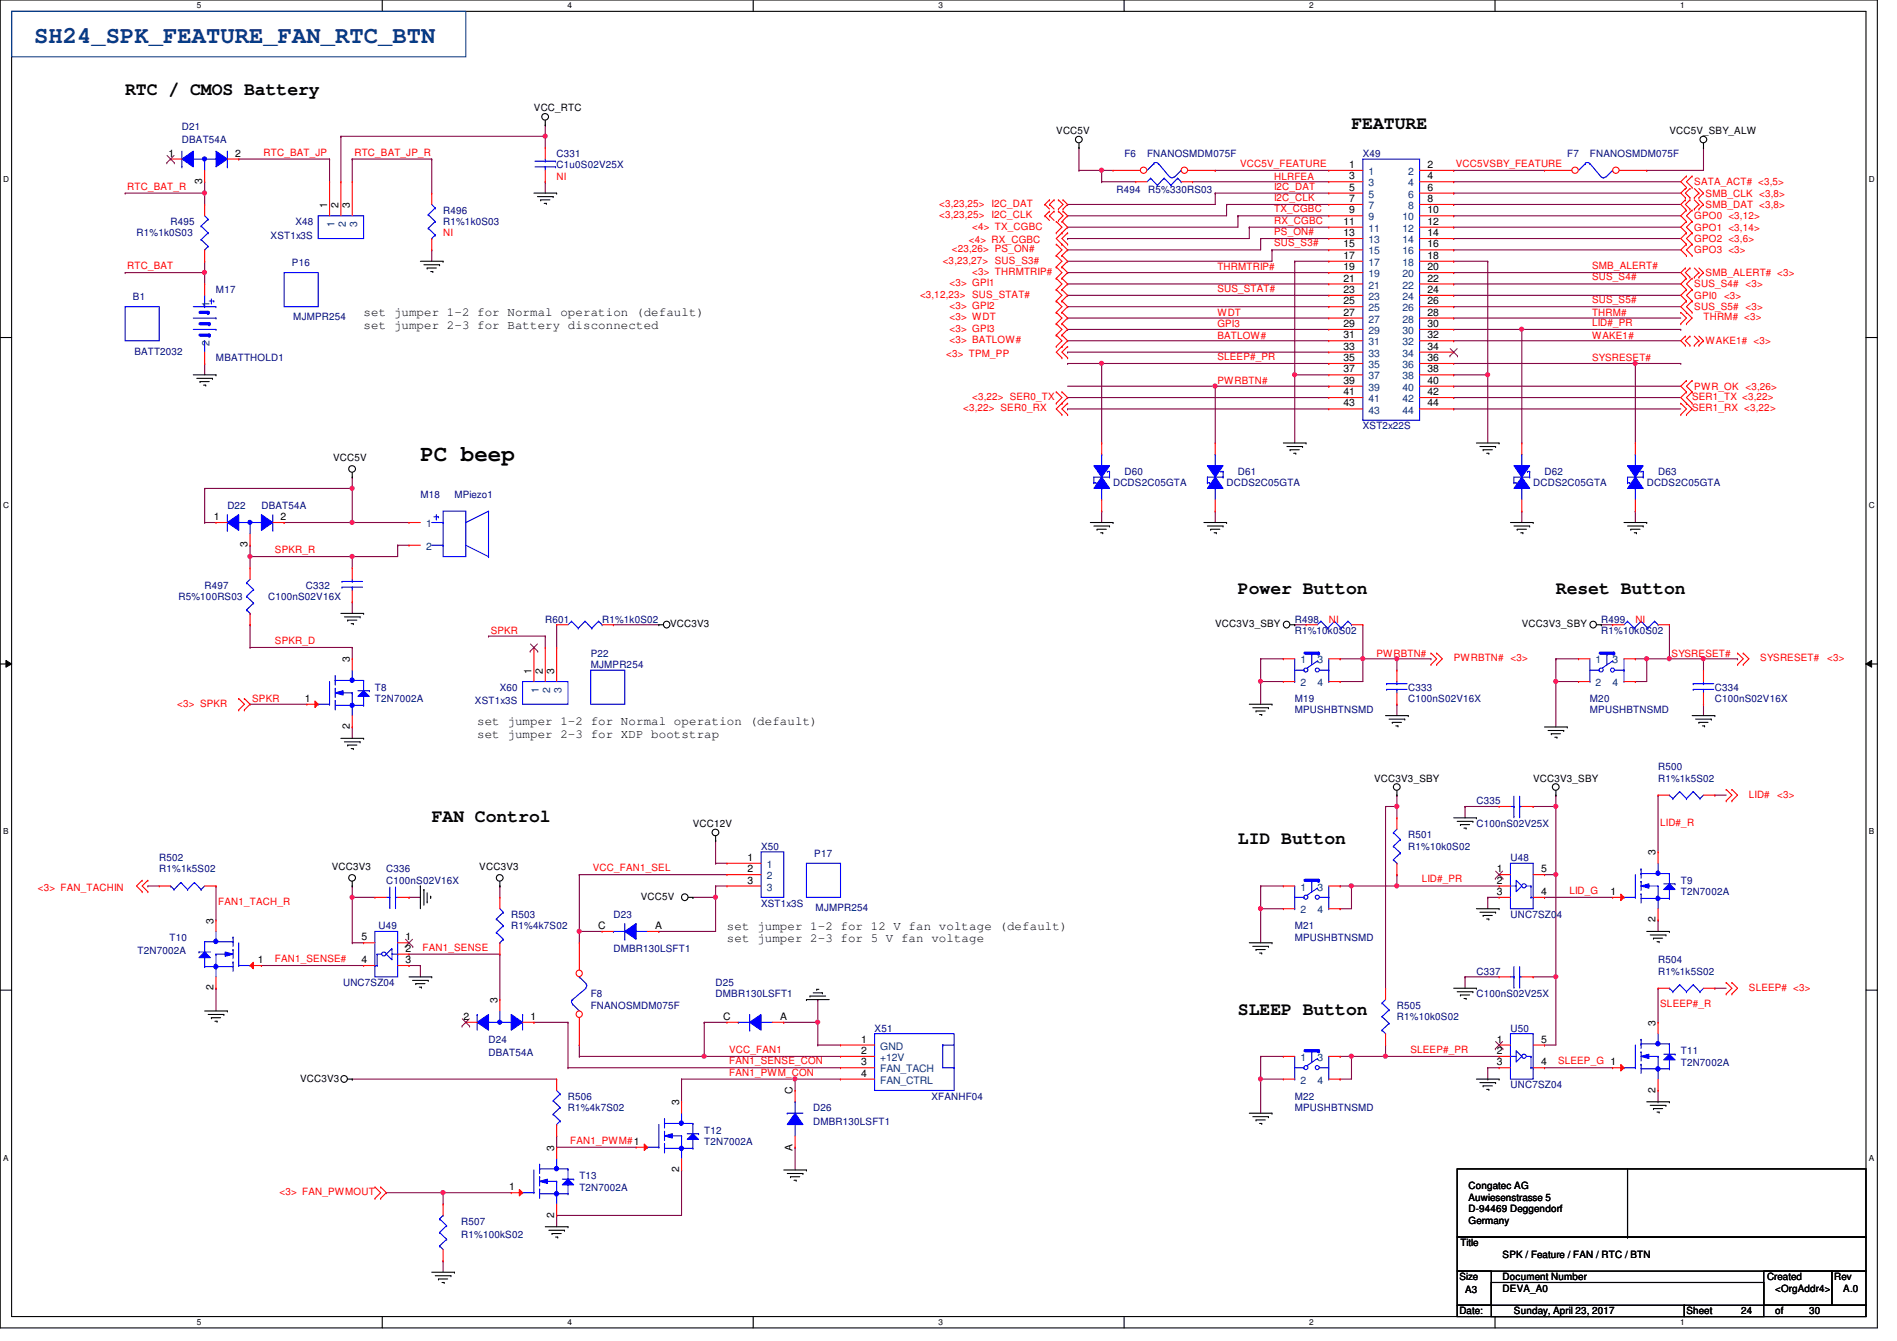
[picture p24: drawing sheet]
<svg xmlns="http://www.w3.org/2000/svg" width="297mm" height="210mm" viewBox="0 0 297 210" stroke-linecap="round" stroke-linejoin="round" font-family="sans-serif">
<defs><g id="words">
<text font-size="3.7" fill="#004080" x="5.4" y="6.7">SH24_SPK_FEATURE_FAN_RTC_BTN</text>
<text font-size="3.5" x="65.8" y="72.2">PC beep</text>
<g font-size="2.8">
<text x="19.6" y="14.8">RTC / CMOS Battery</text>
<text x="211.6" y="20.2">FEATURE</text>
<text x="193.8" y="93">Power Button</text>
<text x="243.6" y="93">Reset Button</text>
<text x="67.6" y="128.6">FAN Control</text>
<text x="193.8" y="132.2">LID Button</text>
<text x="193.8" y="158.8">SLEEP Button</text>
</g>
<g font-size="1.9">
<text x="56.9" y="49.5">set jumper 1-2 for Normal operation (default)</text>
<text x="56.9" y="51.5">set jumper 2-3 for Battery disconnected</text>
<text x="74.7" y="113.5">set jumper 1-2 for Normal operation (default)</text>
<text x="74.7" y="115.5">set jumper 2-3 for XDP bootstrap</text>
<text x="113.8" y="145.5">set jumper 1-2 for 12 V fan voltage (default)</text>
<text x="113.8" y="147.5">set jumper 2-3 for 5 V fan voltage</text>
</g>
<g font-size="1.6">
<text x="83.6" y="17.4">VCC_RTC</text>
<text x="165.4" y="21">VCC5V</text>
<text x="261.4" y="21">VCC5V_SBY_ALW</text>
<text x="26.4" y="24.5">1</text>
<text x="31.7" y="28.8" transform="rotate(-90 31.7 28.8)">3</text>
<text x="36.8" y="24.5">2</text>
<text x="211.3" y="26.3">1</text>
<text x="211.3" y="28.1">3</text>
<text x="211.3" y="29.8">5</text>
<text x="223.5" y="26.3">2</text>
<text x="223.5" y="28.1">4</text>
<text x="223.5" y="29.8">6</text>
<text x="51.2" y="32.6" transform="rotate(-90 51.2 32.6)">1</text>
<text x="53" y="32.6" transform="rotate(-90 53 32.6)">2</text>
<text x="54.8" y="32.6" transform="rotate(-90 54.8 32.6)">3</text>
<text x="210.4" y="35.2">11</text>
<text x="211.3" y="31.6">7</text>
<text x="211.3" y="33.4">9</text>
<text x="223.5" y="31.6">8</text>
<text x="223.5" y="33.4">10</text>
<text x="223.5" y="35.2">12</text>
<text x="210.4" y="37">13</text>
<text x="210.4" y="38.7">15</text>
<text x="210.4" y="40.5">17</text>
<text x="223.5" y="37">14</text>
<text x="223.5" y="38.7">16</text>
<text x="223.5" y="40.5">18</text>
<text x="210.4" y="42.3">19</text>
<text x="210.4" y="44.1">21</text>
<text x="210.4" y="45.8">23</text>
<text x="210.4" y="47.6">25</text>
<text x="223.5" y="42.3">20</text>
<text x="223.5" y="44.1">22</text>
<text x="223.5" y="45.8">24</text>
<text x="223.5" y="47.6">26</text>
<text x="210.4" y="49.4">27</text>
<text x="210.4" y="51.2">29</text>
<text x="210.4" y="53">31</text>
<text x="223.5" y="49.4">28</text>
<text x="223.5" y="51.2">30</text>
<text x="223.5" y="53">32</text>
<text x="210.4" y="54.7">33</text>
<text x="210.4" y="56.5">35</text>
<text x="210.4" y="58.3">37</text>
<text x="223.5" y="54.7">34</text>
<text x="223.5" y="56.5">36</text>
<text x="223.5" y="58.3">38</text>
<text x="210.4" y="60.1">39</text>
<text x="210.4" y="61.8">41</text>
<text x="210.4" y="63.6">43</text>
<text x="223.5" y="60.1">40</text>
<text x="223.5" y="61.8">42</text>
<text x="223.5" y="63.6">44</text>
<text x="52.2" y="72.2">VCC5V</text>
<text x="33.5" y="81.4">1</text>
<text x="43.9" y="81.4">2</text>
<text x="38.8" y="85.7" transform="rotate(-90 38.8 85.7)">3</text>
<text x="104.9" y="98.2">VCC3V3</text>
<text x="190.3" y="98.2">VCC3V3_SBY</text>
<text x="238.3" y="98.2">VCC3V3_SBY</text>
<text x="54.8" y="103.7" transform="rotate(-90 54.8 103.7)">3</text>
<text x="83.2" y="105.5" transform="rotate(-90 83.2 105.5)">1</text>
<text x="85" y="105.5" transform="rotate(-90 85 105.5)">2</text>
<text x="86.8" y="105.5" transform="rotate(-90 86.8 105.5)">3</text>
<text x="47.7" y="109.9">1</text>
<text x="54.8" y="114.1" transform="rotate(-90 54.8 114.1)">2</text>
<text x="215.2" y="122.3">VCC3V3_SBY</text>
<text x="240.1" y="122.3">VCC3V3_SBY</text>
<text x="108.5" y="129.5">VCC12V</text>
<text x="51.9" y="136.2">VCC3V3</text>
<text x="75.1" y="136.2">VCC3V3</text>
<text x="117" y="134.7">1</text>
<text x="117" y="136.5">2</text>
<text x="234.4" y="136.5">1</text>
<text x="241.3" y="136.5">5</text>
<text x="259.2" y="133.9" transform="rotate(-90 259.2 133.9)">3</text>
<text x="100.3" y="140.8">VCC5V</text>
<text x="117" y="138.3">3</text>
<text x="234.4" y="138.3">2</text>
<text x="234.4" y="140.1">3</text>
<text x="241.3" y="140.1">4</text>
<text x="252.2" y="140.1">1</text>
<text x="33.4" y="144.6" transform="rotate(-90 33.4 144.6)">3</text>
<text x="56.6" y="147.2">5</text>
<text x="63.5" y="147.2">1</text>
<text x="63.5" y="149">2</text>
<text x="93.7" y="145.4">C</text>
<text x="102.6" y="145.4">A</text>
<text x="259.2" y="144.4" transform="rotate(-90 259.2 144.4)">2</text>
<text x="33.4" y="155" transform="rotate(-90 33.4 155)">2</text>
<text x="40.4" y="150.7">1</text>
<text x="56.6" y="150.7">4</text>
<text x="63.5" y="150.7">3</text>
<text x="72.6" y="159.6">2</text>
<text x="77.9" y="157" transform="rotate(-90 77.9 157)">3</text>
<text x="83.1" y="159.6">1</text>
<text x="113.2" y="159.6">C</text>
<text x="122.2" y="159.6">A</text>
<text x="259.2" y="160.6" transform="rotate(-90 259.2 160.6)">3</text>
<text x="134.8" y="163.2">1</text>
<text x="134.8" y="165">2</text>
<text x="134.8" y="166.8">3</text>
<text x="234.4" y="163.2">1</text>
<text x="234.4" y="165">2</text>
<text x="234.4" y="166.8">3</text>
<text x="241.3" y="166.8">4</text>
<text x="241.3" y="163.2">5</text>
<text x="47" y="169.3">VCC3V3</text>
<text x="106.3" y="173" transform="rotate(-90 106.3 173)">3</text>
<text x="124.1" y="171.2" transform="rotate(-90 124.1 171.2)">C</text>
<text x="134.8" y="168.5">4</text>
<text x="259.2" y="171" transform="rotate(-90 259.2 171)">2</text>
<text x="86.8" y="180.1" transform="rotate(-90 86.8 180.1)">3</text>
<text x="106.3" y="183.5" transform="rotate(-90 106.3 183.5)">2</text>
<text x="124.1" y="180.1" transform="rotate(-90 124.1 180.1)">A</text>
<text x="79.7" y="186.3">1</text>
<text x="86.8" y="190.6" transform="rotate(-90 86.8 190.6)">2</text>
<text x="230" y="186.2">Congatec AG</text>
<text x="230" y="188">Auwiesenstrasse 5</text>
<text x="230" y="189.7">D-94469 Deggendorf</text>
<text x="230" y="191.5">Germany</text>
<text x="228.7" y="195.1">Title</text>
<text x="235.3" y="196.8">SPK / Feature / FAN / RTC / BTN</text>
<text x="228.5" y="200.4">Size</text>
<text x="229.4" y="202.4">A3</text>
<text x="235.3" y="202.2">DEVA_A0</text>
<text x="235.3" y="200.4">Document Number</text>
<text x="276.7" y="200.4">Created</text>
<text x="278" y="202.2">&lt;OrgAddr4&gt;</text>
<text x="287.2" y="200.4">Rev</text>
<text x="288.6" y="202.2">A.0</text>
<text x="228.5" y="205.7">Date:</text>
<text x="237.1" y="205.7">Sunday, April 23, 2017</text>
<text x="264.1" y="205.7">Sheet</text>
<text x="272.6" y="205.7">24</text>
<text x="278" y="205.7">of</text>
<text x="283.3" y="205.7">30</text>
</g>
<g font-size="1.6" fill="#000080">
<text x="28.5" y="20.3">D21</text>
<text x="28.5" y="22.4">DBAT54A</text>
<text x="87.2" y="24.6">C331</text>
<text x="87.2" y="26.3">C1u0S02V25X</text>
<text x="176.1" y="24.6">F6</text>
<text x="179.6" y="24.6">FNANOSMDM075F</text>
<text x="213.4" y="24.6">X49</text>
<text x="245.4" y="24.6">F7</text>
<text x="249" y="24.6">FNANOSMDM075F</text>
<text x="26.7" y="35.2">R495</text>
<text x="46.3" y="35.2">X48</text>
<text x="69.4" y="33.4">R496</text>
<text x="69.4" y="35.2">R1%1k0S03</text>
<text x="174.8" y="30.2">R494</text>
<text x="179.8" y="30.2">R5%330RS03</text>
<text x="21.4" y="37">R1%1k0S03</text>
<text x="42.4" y="37.3">XST1x3S</text>
<text x="45.7" y="41.6">P16</text>
<text x="20.8" y="46.9">B1</text>
<text x="33.8" y="45.9">M17</text>
<text x="45.9" y="50.2">MJMPR254</text>
<text x="21" y="55.5">BATT2032</text>
<text x="33.8" y="56.6">MBATTHOLD1</text>
<text x="213.4" y="67.2">XST2x22S</text>
<text x="65.8" y="77.9">M18</text>
<text x="71.2" y="77.9">MPiezo1</text>
<text x="174.3" y="76.1">DCDS2C05GTA</text>
<text x="176.1" y="74.3">D60</text>
<text x="192.1" y="76.1">DCDS2C05GTA</text>
<text x="193.8" y="74.3">D61</text>
<text x="240.1" y="76.1">DCDS2C05GTA</text>
<text x="241.8" y="74.3">D62</text>
<text x="257.8" y="76.1">DCDS2C05GTA</text>
<text x="259.6" y="74.3">D63</text>
<text x="35.6" y="79.7">D22</text>
<text x="40.9" y="79.7">DBAT54A</text>
<text x="27.9" y="93.9">R5%100RS03</text>
<text x="32" y="92.1">R497</text>
<text x="42" y="93.9">C100nS02V16X</text>
<text x="47.9" y="92.1">C332</text>
<text x="85.4" y="97.5">R601</text>
<text x="94.3" y="97.5">R1%1k0S02</text>
<text x="202.7" y="97.5">R498</text>
<text x="202.7" y="99.2">R1%10k0S02</text>
<text x="250.7" y="97.5">R499</text>
<text x="250.7" y="99.2">R1%10k0S02</text>
<text x="92.5" y="102.8">P22</text>
<text x="92.5" y="104.6">MJMPR254</text>
<text x="58.7" y="108.1">T8</text>
<text x="58.7" y="109.9">T2N7002A</text>
<text x="74.4" y="110.2">XST1x3S</text>
<text x="78.3" y="108.1">X60</text>
<text x="202.7" y="109.9">M19</text>
<text x="202.7" y="111.7">MPUSHBTNSMD</text>
<text x="220.5" y="108.1">C333</text>
<text x="220.5" y="109.9">C100nS02V16X</text>
<text x="249" y="109.9">M20</text>
<text x="249" y="111.7">MPUSHBTNSMD</text>
<text x="268.5" y="108.1">C334</text>
<text x="268.5" y="109.9">C100nS02V16X</text>
<text x="231.2" y="125.9">C335</text>
<text x="259.6" y="120.6">R500</text>
<text x="259.6" y="122.3">R1%1k5S02</text>
<text x="220.5" y="131.2">R501</text>
<text x="231.2" y="129.5">C100nS02V25X</text>
<text x="24.9" y="134.8">R502</text>
<text x="24.9" y="136.6">R1%1k5S02</text>
<text x="60.5" y="136.6">C336</text>
<text x="119.2" y="133">X50</text>
<text x="127.5" y="134.1">P17</text>
<text x="220.5" y="133">R1%10k0S02</text>
<text x="236.5" y="134.8">U48</text>
<text x="60.5" y="138.3">C100nS02V16X</text>
<text x="80" y="143.7">R503</text>
<text x="96.1" y="143.7">D23</text>
<text x="119.2" y="141.9">XST1x3S</text>
<text x="127.7" y="142.6">MJMPR254</text>
<text x="236.5" y="143.7">UNC7SZ04</text>
<text x="263.2" y="138.3">T9</text>
<text x="263.2" y="140.1">T2N7002A</text>
<text x="21.5" y="149.4">T2N7002A</text>
<text x="26.5" y="147.2">T10</text>
<text x="59.3" y="145.5">U49</text>
<text x="80" y="145.5">R1%4k7S02</text>
<text x="96.1" y="149">DMBR130LSFT1</text>
<text x="202.7" y="145.5">M21</text>
<text x="202.7" y="147.2">MPUSHBTNSMD</text>
<text x="53.7" y="154.3">UNC7SZ04</text>
<text x="112.1" y="154.3">D25</text>
<text x="231.2" y="152.6">C337</text>
<text x="259.6" y="150.8">R504</text>
<text x="259.6" y="152.6">R1%1k5S02</text>
<text x="92.5" y="156.1">F8</text>
<text x="92.5" y="157.9">FNANOSMDM075F</text>
<text x="112.1" y="156.1">DMBR130LSFT1</text>
<text x="136.9" y="161.5">X51</text>
<text x="218.7" y="157.9">R505</text>
<text x="218.7" y="159.7">R1%10k0S02</text>
<text x="231.2" y="156.1">C100nS02V25X</text>
<text x="236.5" y="161.5">U50</text>
<text x="76.5" y="163.2">D24</text>
<text x="76.5" y="165.4">DBAT54A</text>
<text x="263.2" y="165">T11</text>
<text x="263.2" y="166.8">T2N7002A</text>
<text x="88.9" y="172.1">R506</text>
<text x="88.9" y="173.9">R1%4k7S02</text>
<text x="127.3" y="173.9">D26</text>
<text x="145.8" y="172.1">XFANHF04</text>
<text x="202.7" y="172.1">M22</text>
<text x="202.7" y="173.9">MPUSHBTNSMD</text>
<text x="236.5" y="170.3">UNC7SZ04</text>
<text x="110.3" y="177.5">T12</text>
<text x="110.3" y="179.2">T2N7002A</text>
<text x="127.3" y="176">DMBR130LSFT1</text>
<text x="90.7" y="184.6">T13</text>
<text x="72.2" y="191.7">R507</text>
<text x="90.7" y="186.4">T2N7002A</text>
<text x="72.2" y="193.8">R1%100kS02</text>
</g>
<g font-size="1.6" fill="#f00">
<text x="19.9" y="29.7">RTC_BAT_R</text>
<text x="41.3" y="24.3">RTC_BAT_JP</text>
<text x="55.5" y="24.3">RTC_BAT_JP_R</text>
<text x="87.2" y="28.1">NI</text>
<text x="194.2" y="26.1">VCC5V_FEATURE</text>
<text x="199.5" y="28.1">HLRFEA</text>
<text x="199.5" y="29.7">I2C_DAT</text>
<text x="228" y="26.1">VCC5VSBY_FEATURE</text>
<text x="265.3" y="29">SATA_ACT# &lt;3,5&gt;</text>
<text x="147.1" y="32.4">&lt;3,23,25&gt; I2C_DAT</text>
<text x="147.1" y="34.2">&lt;3,23,25&gt; I2C_CLK</text>
<text x="152.2" y="35.9">&lt;4&gt; TX_CGBC</text>
<text x="199.5" y="31.5">I2C_CLK</text>
<text x="199.5" y="33.2">TX_CGBC</text>
<text x="199.5" y="35">RX_CGBC</text>
<text x="265.3" y="34.3">GPO0 &lt;3,12&gt;</text>
<text x="267.1" y="30.8">SMB_CLK &lt;3,8&gt;</text>
<text x="267.1" y="32.6">SMB_DAT &lt;3,8&gt;</text>
<text x="69.4" y="37">NI</text>
<text x="147.6" y="41.3">&lt;3,23,27&gt; SUS_S3#</text>
<text x="149.1" y="39.5">&lt;23,26&gt; PS_ON#</text>
<text x="151.7" y="38.1">&lt;4&gt; RX_CGBC</text>
<text x="199.5" y="36.8">PS_ON#</text>
<text x="199.5" y="38.6">SUS_S3#</text>
<text x="265.3" y="39.7">GPO3 &lt;3&gt;</text>
<text x="265.3" y="37.9">GPO2 &lt;3,6&gt;</text>
<text x="265.3" y="36.1">GPO1 &lt;3,14&gt;</text>
<text x="19.9" y="42.1">RTC_BAT</text>
<text x="144.1" y="46.6">&lt;3,12,23&gt; SUS_STAT#</text>
<text x="148.7" y="44.8">&lt;3&gt; GPI1</text>
<text x="152.2" y="43.1">&lt;3&gt; THRMTRIP#</text>
<text x="190.6" y="42.3">THRMTRIP#</text>
<text x="190.6" y="45.7">SUS_STAT#</text>
<text x="249.3" y="42.1">SMB_ALERT#</text>
<text x="249.3" y="43.9">SUS_S4#</text>
<text x="249.3" y="47.5">SUS_S5#</text>
<text x="265.3" y="46.8">GPI0</text>
<text x="265.3" y="45">SUS_S4# &lt;3&gt;</text>
<text x="267.1" y="43.2">SMB_ALERT# &lt;3&gt;</text>
<text x="270" y="46.8">&lt;3&gt;</text>
<text x="148.7" y="48.4">&lt;3&gt; GPI2</text>
<text x="148.7" y="50.2">&lt;3&gt; WDT</text>
<text x="148.7" y="51.9">&lt;3&gt; GPI3</text>
<text x="148.7" y="53.7">&lt;3&gt; BATLOW#</text>
<text x="190.6" y="49.4">WDT</text>
<text x="190.6" y="51.2">GPI3</text>
<text x="190.6" y="53">BATLOW#</text>
<text x="249.3" y="49.4">THRM#</text>
<text x="249.3" y="53">WAKE1#</text>
<text x="249.3" y="51">LID#_PR</text>
<text x="265.3" y="48.6">SUS_S5# &lt;3&gt;</text>
<text x="266.7" y="50.2">THRM# &lt;3&gt;</text>
<text x="267.1" y="53.9">WAKE1# &lt;3&gt;</text>
<text x="148.2" y="55.8">&lt;3&gt; TPM_PP</text>
<text x="190.6" y="56.3">SLEEP#_PR</text>
<text x="249.3" y="56.6">SYSRESET#</text>
<text x="150.8" y="64.4">&lt;3,22&gt; SER0_RX</text>
<text x="152.2" y="62.6">&lt;3,22&gt; SER0_TX</text>
<text x="190.6" y="60.1">PWRBTN#</text>
<text x="265" y="64.4">SER1_RX &lt;3,22&gt;</text>
<text x="265" y="62.6">SER1_TX &lt;3,22&gt;</text>
<text x="265.3" y="61">PWR_OK &lt;3,26&gt;</text>
<text x="43" y="86.6">SPKR_R</text>
<text x="43" y="100.8">SPKR_D</text>
<text x="76.8" y="99.2">SPKR</text>
<text x="208.1" y="97.5">NI</text>
<text x="256.1" y="97.5">NI</text>
<text x="215.5" y="102.8">PWRBTN#</text>
<text x="227.6" y="103.5">PWRBTN# &lt;3&gt;</text>
<text x="261.7" y="102.8">SYSRESET#</text>
<text x="275.6" y="103.5">SYSRESET#</text>
<text x="286.1" y="103.5">&lt;3&gt;</text>
<text x="27.8" y="110.6">&lt;3&gt; SPKR</text>
<text x="39.5" y="109.9">SPKR</text>
<text x="273.9" y="124.8">LID#</text>
<text x="278.3" y="124.8">&lt;3&gt;</text>
<text x="260" y="129.2">LID#_R</text>
<text x="92.8" y="136.4">VCC_FAN1_SEL</text>
<text x="5.9" y="139.4">&lt;3&gt; FAN_TACHIN</text>
<text x="34.2" y="141.7">FAN1_TACH_R</text>
<text x="222.6" y="138.1">LID#_PR</text>
<text x="245.7" y="139.9">LID_G</text>
<text x="66.2" y="148.8">FAN1_SENSE</text>
<text x="43" y="150.6">FAN1_SENSE#</text>
<text x="273.9" y="155.1">SLEEP# &lt;3&gt;</text>
<text x="260" y="157.7">SLEEP#_R</text>
<text x="114.2" y="164.8">VCC_FAN1</text>
<text x="114.2" y="166.6">FAN1_SENSE_CON</text>
<text x="220.8" y="164.8">SLEEP#_PR</text>
<text x="244" y="166.6">SLEEP_G 1</text>
<text x="114.2" y="168.4">FAN1_PWM_CON</text>
<text x="89.3" y="179">FAN1_PWM#1</text>
<text x="43.8" y="187.1">&lt;3&gt; FAN_PWMOUT</text>
</g>
<g font-size="1.6" fill="#004080">
<text x="214.3" y="27.4">1</text>
<text x="214.3" y="29.2">3</text>
<text x="220.5" y="27.4">2</text>
<text x="220.5" y="29.2">4</text>
<text x="52.4" y="35.6" transform="rotate(-90 52.4 35.6)">1</text>
<text x="54.1" y="35.6" transform="rotate(-90 54.1 35.6)">2</text>
<text x="55.9" y="35.6" transform="rotate(-90 55.9 35.6)">3</text>
<text x="214.3" y="30.9">5</text>
<text x="214.3" y="32.7">7</text>
<text x="214.3" y="34.5">9</text>
<text x="219.6" y="34.5">10</text>
<text x="220.5" y="30.9">6</text>
<text x="220.5" y="32.7">8</text>
<text x="214.3" y="36.3">11</text>
<text x="214.3" y="38.1">13</text>
<text x="214.3" y="39.8">15</text>
<text x="214.3" y="41.6">17</text>
<text x="219.6" y="36.3">12</text>
<text x="219.6" y="38.1">14</text>
<text x="219.6" y="39.8">16</text>
<text x="219.6" y="41.6">18</text>
<text x="214.3" y="43.4">19</text>
<text x="214.3" y="45.2">21</text>
<text x="214.3" y="46.9">23</text>
<text x="219.6" y="43.4">20</text>
<text x="219.6" y="45.2">22</text>
<text x="219.6" y="46.9">24</text>
<text x="32.8" y="48" transform="rotate(-90 32.8 48)">1</text>
<text x="214.3" y="48.7">25</text>
<text x="214.3" y="50.5">27</text>
<text x="214.3" y="52.3">29</text>
<text x="219.6" y="48.7">26</text>
<text x="219.6" y="50.5">28</text>
<text x="219.6" y="52.3">30</text>
<text x="32.8" y="54.2" transform="rotate(-90 32.8 54.2)">2</text>
<text x="214.3" y="54.1">31</text>
<text x="214.3" y="55.8">33</text>
<text x="214.3" y="57.6">35</text>
<text x="214.3" y="59.4">37</text>
<text x="219.6" y="54.1">32</text>
<text x="219.6" y="55.8">34</text>
<text x="219.6" y="57.6">36</text>
<text x="219.6" y="59.4">38</text>
<text x="214.3" y="61.2">39</text>
<text x="214.3" y="62.9">41</text>
<text x="214.3" y="64.7">43</text>
<text x="219.6" y="61.2">40</text>
<text x="219.6" y="62.9">42</text>
<text x="219.6" y="64.7">44</text>
<text x="66.7" y="82.5">1</text>
<text x="66.7" y="86.1">2</text>
<text x="203.6" y="103.8">1</text>
<text x="203.6" y="107.4">2</text>
<text x="206.3" y="103.8">3</text>
<text x="206.3" y="107.4">4</text>
<text x="249.8" y="103.8">1</text>
<text x="249.8" y="107.4">2</text>
<text x="252.5" y="103.8">3</text>
<text x="252.5" y="107.4">4</text>
<text x="84.4" y="108.5" transform="rotate(-90 84.4 108.5)">1</text>
<text x="86.1" y="108.5" transform="rotate(-90 86.1 108.5)">2</text>
<text x="87.9" y="108.5" transform="rotate(-90 87.9 108.5)">3</text>
<text x="120.1" y="135.8">1</text>
<text x="120.1" y="137.6">2</text>
<text x="120.1" y="139.4">3</text>
<text x="203.6" y="139.4">1</text>
<text x="203.6" y="143">2</text>
<text x="206.3" y="139.4">3</text>
<text x="206.3" y="143">4</text>
<text x="137.8" y="164.3">GND</text>
<text x="137.8" y="166.1">+12V</text>
<text x="137.8" y="167.9">FAN_TACH</text>
<text x="203.6" y="166.1">1</text>
<text x="206.3" y="166.1">3</text>
<text x="137.8" y="169.6">FAN_CTRL</text>
<text x="203.6" y="169.6">2</text>
<text x="206.3" y="169.6">4</text>
</g>
<g font-size="1.3">
<text x="30.8" y="1.3">5</text>
<text x="88.9" y="1.3">4</text>
<text x="146.9" y="1.3">3</text>
<text x="205" y="1.3">2</text>
<text x="263.1" y="1.3">1</text>
<text x=".5" y="28.4">D</text>
<text x="292.6" y="28.4">D</text>
<text x=".5" y="79.5">C</text>
<text x="292.6" y="79.5">C</text>
<text x=".5" y="130.6">B</text>
<text x="292.6" y="130.6">B</text>
<text x=".5" y="181.7">A</text>
<text x="292.6" y="181.7">A</text>
<text x="30.8" y="207.4">5</text>
<text x="88.9" y="207.4">4</text>
<text x="146.9" y="207.4">3</text>
<text x="205" y="207.4">2</text>
<text x="263.1" y="207.4">1</text>
</g>
</g></defs>
<path d="M0 0h294v207.9h-294zM1.8 1.8h290.4v204.3h-290.4z" fill="none" stroke="#000" stroke-width=".17"/>
<g fill="#fff">
<path d="M30.8 .2h.7v1.4h-.7z"/>
<path d="M30.8 206.2h.7v1.4h-.7z"/>
</g>
<path d="M59.9 0v1.8M59.9 206.1v1.8" fill="none" stroke="#000" stroke-width=".17"/>
<g fill="#fff">
<path d="M88.9 .2h.6v1.4h-.6z"/>
<path d="M88.9 206.2h.6v1.4h-.6z"/>
</g>
<path d="M117.9 0v1.8M117.9 206.1v1.8" fill="none" stroke="#000" stroke-width=".17"/>
<g fill="#fff">
<path d="M146.9 .2h.7v1.4h-.7z"/>
<path d="M146.9 206.2h.7v1.4h-.7z"/>
</g>
<path d="M176 0v1.8M176 206.1v1.8" fill="none" stroke="#000" stroke-width=".17"/>
<g fill="#fff">
<path d="M205 .2h.7v1.4h-.7z"/>
<path d="M205 206.2h.7v1.4h-.7z"/>
</g>
<path d="M234.1 0v1.8M234.1 206.1v1.8" fill="none" stroke="#000" stroke-width=".17"/>
<g fill="#fff">
<path d="M263.1 .2h.7v1.4h-.7z"/>
<path d="M263.1 206.2h.7v1.4h-.7z"/>
<path d="M.5 27.3h.9v1.4h-.9z"/>
<path d="M292.6 27.3h.9v1.4h-.9z"/>
<path d="M.5 78.4h.9v1.4h-.9z"/>
<path d="M292.6 78.4h.9v1.4h-.9z"/>
</g>
<path d="M0 52.8h1.8M292.2 52.8h1.8" fill="none" stroke="#000" stroke-width=".17"/>
<g fill="#fff">
<path d="M.5 129.5h.8v1.4h-.8z"/>
<path d="M292.6 129.5h.9v1.4h-.9z"/>
</g>
<path d="M0 103.9h1.8M292.2 103.9h1.8" fill="none" stroke="#000" stroke-width=".17"/>
<path d="M.9 103.4l.9 .5-.9 .5zM292.2 103.9l.9-.5v1z" fill="#000"/>
<path d="M.9 103.4l.9 .5-.9 .5zM292.2 103.9l.9-.5v1z" fill="none" stroke="#000" stroke-width=".16"/>
<g fill="#fff">
<path d="M.5 180.5h.8v1.4h-.8z"/>
<path d="M292.6 180.5h.9v1.4h-.9z"/>
</g>
<path d="M0 155h1.8M292.2 155h1.8" fill="none" stroke="#000" stroke-width=".17"/>
<path d="M1.8 1.8h71.1v7.1h-71.1z" fill="none" stroke="#004080" stroke-width=".17"/>
<path d="M53.4 21.3h.1M53.4 21.3h32" fill="none" stroke="#800040" stroke-width=".17"/>
<circle cx="85.4" cy="21.3" r=".32" fill="#f0f"/>
<circle cx="85.4" cy="21.3" r=".32" fill="none" stroke="#f0f" stroke-width=".17"/>
<path d="M85.4 21.3h.1M85.4 28.4h.1M85.4 21.3v1.8M85.4 28.4v1.8M243.6 106.7h.1M243.6 103.1h.1M243.6 103.1v10.7M243.6 103.1h3.6M243.6 106.7h3.6" fill="none" stroke="#800040" stroke-width=".17"/>
<circle cx="243.6" cy="106.7" r=".32" fill="#f0f"/>
<circle cx="243.6" cy="106.7" r=".32" fill="none" stroke="#f0f" stroke-width=".17"/>
<path d="M256.1 106.7h.1M257.8 103.1h.1M257.8 103.1v3.6h-1.7" fill="none" stroke="#800040" stroke-width=".17"/>
<circle cx="257.8" cy="103.1" r=".32" fill="#f0f"/>
<circle cx="257.8" cy="103.1" r=".32" fill="none" stroke="#f0f" stroke-width=".17"/>
<path d="M256.1 103.1h.1M256.1 103.1h5.3M261.4 103.1h.1" fill="none" stroke="#800040" stroke-width=".17"/>
<circle cx="261.4" cy="103.1" r=".32" fill="#f0f"/>
<circle cx="261.4" cy="103.1" r=".32" fill="none" stroke="#f0f" stroke-width=".17"/>
<g fill="none" stroke="#800040" stroke-width=".17">
<path d="M168.9 23.1h.1M168.9 26.7h.1M168.9 26.7h3.6M168.9 23.1v3.6M172.5 26.7h.1M172.5 26.7v1.7M186.7 28.4h.1M186.7 28.4h21.4M190.3 26.7h.1M190.3 26.7h17.8M227.6 26.7h.1M227.6 26.7h14.2"/>
<path d="M257.8 26.7h.1M266.7 23.1h.1M266.7 23.1v3.6h-8.9M202.7 40.9h.1M202.7 58.7h.1M202.7 40.9h5.4M202.7 58.7v10.6M227.6 40.9h.1M227.6 40.9h5.4M233 58.7h.1M233 58.7v10.6"/>
</g>
<circle cx="172.5" cy="26.6" r=".32" fill="#f0f"/>
<circle cx="172.5" cy="26.6" r=".32" fill="none" stroke="#f0f" stroke-width=".17"/>
<g fill="none" stroke="#800040" stroke-width=".17">
<path d="M167.2 32h.1M167.2 33.8h.1M167.2 35.6h.1M167.2 37.3h.1M167.2 39.1h.1M172.5 26.7h.1M172.5 28.4h.1M172.5 26.7h1.8M172.5 28.4h5.3M190.3 30.2h.1M190.3 30.2h17.8M190.3 30.2v1.8h-23.1"/>
<path d="M192.1 32h.1M192.1 32h16M192.1 32v1.8h-24.9M193.8 33.8h.1M193.8 33.8h14.3M193.8 33.8v1.8h-26.6M195.6 35.6h.1M195.6 35.6h12.5M195.6 35.6v1.7h-28.4M197.4 37.3h.1M197.4 37.3h10.7M197.4 37.3v1.8h-30.2"/>
<path d="M199.2 39.1h.1M199.2 39.1h8.9M199.2 39.1v1.8h-32M167.2 40.9h.1M167.2 42.7h.1M167.2 44.4h.1M167.2 46.2h.1M167.2 48h.1M167.2 49.8h.1M167.2 51.6h.1M167.2 53.3h.1M167.2 56.9h.1"/>
<path d="M167.2 42.7h40.9M167.2 44.4h40.9M167.2 46.2h40.9M167.2 48h40.9M167.2 49.8h40.9M167.2 51.6h40.9M167.2 53.3h40.9M167.2 56.9h5.3M167.2 60.5h23.1M190.3 60.5h.1"/>
</g>
<circle cx="190.3" cy="60.4" r=".32" fill="#f0f"/>
<circle cx="190.3" cy="60.4" r=".32" fill="none" stroke="#f0f" stroke-width=".17"/>
<path d="M202.7 58.7h.1M202.7 40.9h.1M202.7 58.7h5.4M202.7 40.9v17.8" fill="none" stroke="#800040" stroke-width=".17"/>
<circle cx="202.7" cy="58.6" r=".32" fill="#f0f"/>
<circle cx="202.7" cy="58.6" r=".32" fill="none" stroke="#f0f" stroke-width=".17"/>
<g fill="none" stroke="#800040" stroke-width=".17">
<path d="M227.6 28.4h.1M227.6 30.2h.1M227.6 32h.1M227.6 33.8h.1M227.6 35.6h.1M227.6 37.3h.1M227.6 39.1h.1M227.6 28.4h35.6M227.6 30.2h35.6M227.6 32h35.6M227.6 33.8h35.6M227.6 35.6h35.6"/>
<path d="M227.6 37.3h35.6M227.6 39.1h35.6M227.6 42.7h.1M227.6 44.4h.1M227.6 46.2h.1M227.6 48h.1M227.6 49.8h.1M227.6 53.3h.1M227.6 58.7h.1M227.6 42.7h35.6M227.6 44.4h35.6M227.6 46.2h35.6"/>
<path d="M227.6 48h35.6M227.6 49.8h35.6M227.6 53.3h35.6M227.6 56.9h28.5M233 40.9h.1M233 40.9v17.8h-5.4M256.1 56.9h.1M227.6 60.5h.1M227.6 60.5h35.6"/>
</g>
<circle cx="232.9" cy="58.6" r=".32" fill="#f0f"/>
<circle cx="232.9" cy="58.6" r=".32" fill="none" stroke="#f0f" stroke-width=".17"/>
<path d="M197.4 142.2h.1M197.4 142.2v5.4" fill="none" stroke="#800040" stroke-width=".17"/>
<circle cx="197.4" cy="142.2" r=".32" fill="#f0f"/>
<circle cx="197.4" cy="142.2" r=".32" fill="none" stroke="#f0f" stroke-width=".17"/>
<path d="M197.4 138.7h.1M197.4 138.7h3.6M197.4 138.7v3.5M211.6 138.7h.1M211.6 138.7v3.5h-1.8M197.4 142.2h.1M197.4 142.2h3.6M209.8 142.2h.1" fill="none" stroke="#800040" stroke-width=".17"/>
<circle cx="211.6" cy="138.7" r=".32" fill="#f0f"/>
<circle cx="211.6" cy="138.7" r=".32" fill="none" stroke="#f0f" stroke-width=".17"/>
<path d="M211.6 138.7h.1M211.6 138.7h7.1M197.4 168.9h.1M197.4 168.9v5.3" fill="none" stroke="#800040" stroke-width=".17"/>
<circle cx="197.4" cy="168.9" r=".32" fill="#f0f"/>
<circle cx="197.4" cy="168.9" r=".32" fill="none" stroke="#f0f" stroke-width=".17"/>
<path d="M197.4 165.4h.1M197.4 168.9h.1M197.4 165.4h3.6M197.4 168.9h3.6M197.4 165.4v3.5M209.8 168.9h.1M211.6 165.4h.1M211.6 165.4v3.5h-1.8" fill="none" stroke="#800040" stroke-width=".17"/>
<circle cx="211.6" cy="165.3" r=".32" fill="#f0f"/>
<circle cx="211.6" cy="165.3" r=".32" fill="none" stroke="#f0f" stroke-width=".17"/>
<g fill="none" stroke="#800040" stroke-width=".17">
<path d="M167.2 55.1h.1M167.2 55.1h40.9M227.6 51.6h10.7M238.3 51.6h.1M167.2 64h.1M167.2 62.2h.1M167.2 64h40.9M167.2 62.2h40.9M227.6 64h.1M227.6 62.2h.1M227.6 64h35.6M227.6 62.2h35.6"/>
<path d="M243.6 152.9h.1M243.6 152.9v10.7M211.6 165.4h.1M211.6 165.4h5.4"/>
</g>
<circle cx="243.6" cy="152.9" r=".32" fill="#f0f"/>
<circle cx="243.6" cy="152.9" r=".32" fill="none" stroke="#f0f" stroke-width=".17"/>
<path d="M241.8 136.9h.1M243.6 126.2h.1M243.6 126.2v10.7h-1.8M241.8 140.5h.1M241.8 140.5h10.7M259.6 144h.1M259.6 144v1.8M241.8 163.6h.1M241.8 167.1h.1M241.8 163.6h1.8M241.8 167.1h10.7" fill="none" stroke="#800040" stroke-width=".17"/>
<circle cx="243.6" cy="136.9" r=".32" fill="#f0f"/>
<circle cx="243.6" cy="136.9" r=".32" fill="none" stroke="#f0f" stroke-width=".17"/>
<circle cx="243.6" cy="126.2" r=".32" fill="#f0f"/>
<circle cx="243.6" cy="126.2" r=".32" fill="none" stroke="#f0f" stroke-width=".17"/>
<path d="M217 165.4h.1M217 165.4h17.7" fill="none" stroke="#800040" stroke-width=".17"/>
<circle cx="216.9" cy="165.3" r=".32" fill="#f0f"/>
<circle cx="216.9" cy="165.3" r=".32" fill="none" stroke="#f0f" stroke-width=".17"/>
<path d="M217 126.2h.1M217 126.2v28.5M217 126.2h1.7M217 165.4h.1M217 163.6v1.8" fill="none" stroke="#800040" stroke-width=".17"/>
<circle cx="218.7" cy="126.2" r=".32" fill="#f0f"/>
<circle cx="218.7" cy="126.2" r=".32" fill="none" stroke="#f0f" stroke-width=".17"/>
<path d="M218.7 124.5h.1M218.7 126.2h.1M218.7 136.9h.1M218.7 138.7h.1M218.7 124.5v3.5M218.7 136.9v1.8M218.7 138.7h16" fill="none" stroke="#800040" stroke-width=".17"/>
<circle cx="218.7" cy="138.7" r=".32" fill="#f0f"/>
<circle cx="218.7" cy="138.7" r=".32" fill="none" stroke="#f0f" stroke-width=".17"/>
<g fill="none" stroke="#800040" stroke-width=".17">
<path d="M19.6 42.7h.1M19.6 42.7h12.4M32 56.9h.1M32 56.9v1.8M209.8 138.7h.1M209.8 138.7h1.8M229.4 126.2h.1M229.4 126.2h5.3M229.4 126.2v1.8M240.1 126.2h.1M243.6 124.5h.1M243.6 136.9h.1"/>
<path d="M243.6 124.5v1.7h-3.5M243.6 136.9v16h-3.5M259.6 124.5h.1M259.6 124.5v8.8M268.5 124.5h.1M268.5 124.5h1.8M229.4 152.9h.1M229.4 152.9v1.8M229.4 152.9h5.3M233 140.5h.1M233 140.5h1.7M233 140.5v1.7"/>
<path d="M240.1 152.9h.1M259.6 154.7h.1M259.6 154.7v5.3M268.5 154.7h.1M268.5 154.7h1.8M209.8 165.4h.1M209.8 165.4h1.8M233 167.1h.1M233 168.9h.1M233 167.1v1.8M233 167.1h1.7M259.6 172.5h.1"/>
<path d="M259.6 170.7v1.8"/>
</g>
<circle cx="32" cy="42.6" r=".32" fill="#f0f"/>
<circle cx="32" cy="42.6" r=".32" fill="none" stroke="#f0f" stroke-width=".17"/>
<path d="M19.6 30.2h.1M19.6 30.2h12.4M32 30.2h.1M32 30.2v1.8M32 42.7h.1M32 42.7v1.7" fill="none" stroke="#800040" stroke-width=".17"/>
<circle cx="32" cy="30.2" r=".32" fill="#f0f"/>
<circle cx="32" cy="30.2" r=".32" fill="none" stroke="#f0f" stroke-width=".17"/>
<g fill="none" stroke="#800040" stroke-width=".17">
<path d="M85.4 19.6h.1M85.4 19.6v1.7M32 28.4h.1M32 28.4v1.8M37.4 24.9h.1M37.4 24.9h14.2M51.6 24.9h.1M51.6 24.9v3.5M53.4 21.3h.1M53.4 21.3v7.1M55.2 24.9h.1M55.2 24.9h12.4"/>
<path d="M55.2 24.9v3.5M67.6 39.1h.1M67.6 24.9h.1M67.6 24.9v5.3M67.6 39.1v1.8M32 40.9h.1M32 40.9v1.8M112.1 135.1h.1M112.1 131.6h.1M112.1 135.1h1.7M112.1 131.6v3.5M108.5 140.5h.1"/>
<path d="M108.5 140.5h3.6M106.7 168.9h.1M106.7 168.9v3.6"/>
</g>
<circle cx="112" cy="140.4" r=".32" fill="#f0f"/>
<circle cx="112" cy="140.4" r=".32" fill="none" stroke="#f0f" stroke-width=".17"/>
<path d="M90.7 136.9h.1M90.7 136.9h23.1M112.1 138.7h.1M112.1 138.7v1.8M112.1 138.7h1.7M55.2 140.5h.1M55.2 140.5h3.5M87.2 190.2h.1M87.2 190.2v1.8" fill="none" stroke="#800040" stroke-width=".17"/>
<circle cx="55.1" cy="140.4" r=".32" fill="#f0f"/>
<circle cx="55.1" cy="140.4" r=".32" fill="none" stroke="#f0f" stroke-width=".17"/>
<path d="M55.2 138.7h.1M55.2 138.7v1.8M90.7 136.9h.1M90.7 136.9v10.7M90.7 145.8h.1M90.7 145.8h3.6M103.2 145.8h.1M112.1 140.5h.1M112.1 140.5v5.3h-8.9" fill="none" stroke="#800040" stroke-width=".17"/>
<circle cx="90.7" cy="145.8" r=".32" fill="#f0f"/>
<circle cx="90.7" cy="145.8" r=".32" fill="none" stroke="#f0f" stroke-width=".17"/>
<path d="M78.3 138.7h.1M78.3 138.7v1.8M33.8 154.7h.1M33.8 154.7v3.5M90.7 163.6h.1M90.7 163.6v1.8M110.3 165.4h.1M110.3 165.4h21.3" fill="none" stroke="#800040" stroke-width=".17"/>
<circle cx="110.3" cy="165.3" r=".32" fill="#f0f"/>
<circle cx="110.3" cy="165.3" r=".32" fill="none" stroke="#f0f" stroke-width=".17"/>
<g fill="none" stroke="#800040" stroke-width=".17">
<path d="M23.2 138.7h.1M23.2 138.7h1.7M33.8 138.7h.1M33.8 138.7v5.3M64 151.1h.1M64 151.1h1.8M128.1 156.5h.1M128.1 156.5v7.1M87.2 177.8h.1M87.2 177.8v1.8M88.9 160h.1M88.9 167.1h.1"/>
<path d="M88.9 160v7.1M88.9 167.1h42.7M90.7 165.4h.1M110.3 160h.1M110.3 160h3.5M110.3 160v5.4h-19.6M122.7 160h.1M122.7 160h5.4M128.1 163.6h.1M128.1 160h.1M128.1 163.6h3.5M87.2 190.2h.1"/>
<path d="M106.7 183.1h.1M106.7 183.1v7.1h-19.5"/>
</g>
<circle cx="128" cy="160" r=".32" fill="#f0f"/>
<circle cx="128" cy="160" r=".32" fill="none" stroke="#f0f" stroke-width=".17"/>
<g fill="none" stroke="#800040" stroke-width=".17">
<path d="M55.2 140.5h.1M55.2 140.5v7.1M64 140.5h.1M64 149.4h.1M64 140.5h1.8M64 149.4h14.3M78.3 149.4h.1M78.3 149.4v7.1M55.2 168.9h.1M55.2 168.9h32M83.6 160h.1M83.6 160h5.3"/>
<path d="M106.7 168.9h.1M106.7 168.9h17.8M60.5 186.7h.1M60.5 186.7h8.9M69.4 186.7h.1M69.4 197.4h.1M69.4 186.7v1.8M69.4 197.4v1.7"/>
</g>
<circle cx="124.5" cy="168.9" r=".32" fill="#f0f"/>
<circle cx="124.5" cy="168.9" r=".32" fill="none" stroke="#f0f" stroke-width=".17"/>
<path d="M124.5 168.9h.1M124.5 168.9h7.1M124.5 168.9v1.8M69.4 186.7h.1M69.4 186.7h10.6" fill="none" stroke="#800040" stroke-width=".17"/>
<circle cx="69.4" cy="186.7" r=".32" fill="#f0f"/>
<circle cx="69.4" cy="186.7" r=".32" fill="none" stroke="#f0f" stroke-width=".17"/>
<g fill="none" stroke="#800040" stroke-width=".17">
<path d="M197.4 106.7h.1M197.4 103.1h.1M197.4 103.1v7.1M197.4 106.7h3.6M40.9 151.1h.1M40.9 151.1h16M55.2 147.6h.1M55.2 147.6h1.7M65.8 151.1h.1M65.8 151.1v1.8M87.2 179.6h.1M87.2 179.6h12.4"/>
<path d="M124.5 179.6h.1M124.5 179.6v3.5"/>
</g>
<circle cx="197.4" cy="106.7" r=".32" fill="#f0f"/>
<circle cx="197.4" cy="106.7" r=".32" fill="none" stroke="#f0f" stroke-width=".17"/>
<path d="M197.4 103.1h.1M197.4 103.1h3.6M209.8 106.7h.1M213.4 103.1h.1M213.4 103.1v3.6h-3.6" fill="none" stroke="#800040" stroke-width=".17"/>
<circle cx="213.4" cy="103.1" r=".32" fill="#f0f"/>
<circle cx="213.4" cy="103.1" r=".32" fill="none" stroke="#f0f" stroke-width=".17"/>
<path d="M55.2 76.5h.1M55.2 76.5v5.3M44.5 81.8h.1M44.5 81.8h19.5M55.2 94.2h.1M55.2 81.8h.1M55.2 94.2v1.8M209.8 103.1h.1M209.8 103.1h8.9M218.7 103.1h.1" fill="none" stroke="#800040" stroke-width=".17"/>
<circle cx="55.1" cy="81.8" r=".32" fill="#f0f"/>
<circle cx="55.1" cy="81.8" r=".32" fill="none" stroke="#f0f" stroke-width=".17"/>
<circle cx="55.1" cy="76.4" r=".32" fill="#f0f"/>
<circle cx="55.1" cy="76.4" r=".32" fill="none" stroke="#f0f" stroke-width=".17"/>
<path d="M55.2 87.1h.1M55.2 87.1v1.8M55.2 87.1h7.1M62.3 85.3h.1M62.3 85.3h1.7" fill="none" stroke="#800040" stroke-width=".17"/>
<circle cx="55.1" cy="87.1" r=".32" fill="#f0f"/>
<circle cx="55.1" cy="87.1" r=".32" fill="none" stroke="#f0f" stroke-width=".17"/>
<g fill="none" stroke="#800040" stroke-width=".17">
<path d="M32 76.5h.1M32 76.5v5.3M55.2 74.7h.1M55.2 74.7v1.8h-23.2M32 81.8h.1M32 81.8h1.8M39.2 97.8h.1M39.2 87.1h.1M39.2 87.1v1.8M39.2 97.8v3.5M39.2 87.1h16M62.3 85.3h.1"/>
<path d="M62.3 85.3v1.8M39.2 110.2h.1M39.2 101.3h.1M39.2 110.2h8.8M39.2 101.3h16M55.2 113.8h.1M55.2 101.3h.1M55.2 101.3v1.8M55.2 113.8v1.8"/>
</g>
<circle cx="39.1" cy="87.1" r=".32" fill="#f0f"/>
<circle cx="39.1" cy="87.1" r=".32" fill="none" stroke="#f0f" stroke-width=".17"/>
<path d="M39.2 85.3h.1M39.2 85.3v1.8M218.7 110.2h.1M218.7 103.1h.1M218.7 103.1v1.8M218.7 110.2v1.8M218.7 103.1h5.4M224.1 103.1h.1" fill="none" stroke="#800040" stroke-width=".17"/>
<circle cx="218.7" cy="103.1" r=".32" fill="#f0f"/>
<circle cx="218.7" cy="103.1" r=".32" fill="none" stroke="#f0f" stroke-width=".17"/>
<g fill="none" stroke="#800040" stroke-width=".17">
<path d="M202.7 97.8h.1M202.7 97.8h1.8M213.4 97.8v5.3M250.7 97.8h.1M250.7 97.8h1.8M261.4 97.8v5.3M213.4 103.1h.1M261.4 103.1h.1M261.4 103.1h10.7M266.7 110.2h.1M266.7 103.1h.1M266.7 103.1v1.8"/>
<path d="M266.7 110.2v1.8M272.1 103.1h.1"/>
</g>
<circle cx="266.7" cy="103.1" r=".32" fill="#f0f"/>
<circle cx="266.7" cy="103.1" r=".32" fill="none" stroke="#f0f" stroke-width=".17"/>
<g fill="none" stroke="#800040" stroke-width=".17">
<path d="M172.5 56.9h.1M172.5 56.9v12.4M172.5 56.9h35.6M208.1 56.9h.1M190.3 60.5h.1M190.3 60.5v8.8M190.3 60.5h17.8M208.1 60.5h.1M172.5 80h.1M172.5 80v1.8M190.3 80h.1M190.3 80v1.8"/>
<path d="M238.3 80h.1M238.3 80v1.8M256.1 80h.1M256.1 80v1.8"/>
</g>
<circle cx="172.5" cy="56.9" r=".32" fill="#f0f"/>
<circle cx="172.5" cy="56.9" r=".32" fill="none" stroke="#f0f" stroke-width=".17"/>
<path d="M238.3 51.6h.1M238.3 51.6v17.7" fill="none" stroke="#800040" stroke-width=".17"/>
<circle cx="238.3" cy="51.5" r=".32" fill="#f0f"/>
<circle cx="238.3" cy="51.5" r=".32" fill="none" stroke="#f0f" stroke-width=".17"/>
<path d="M238.3 51.6h24.9M256.1 56.9h.1M256.1 56.9v12.4M256.1 56.9h7.1M263.2 51.6h.1M263.2 56.9h.1" fill="none" stroke="#800040" stroke-width=".17"/>
<circle cx="256" cy="56.9" r=".32" fill="#f0f"/>
<circle cx="256" cy="56.9" r=".32" fill="none" stroke="#f0f" stroke-width=".17"/>
<path d="M76.5 99.6h.1M76.5 99.6h8.9M85.4 99.6h.1M85.4 99.6v1.7M87.2 97.8h.1M87.2 97.8v3.5M96.1 97.8h.1M96.1 97.8h7.1" fill="none" stroke="#800040" stroke-width=".17"/>
<g fill="none" stroke="#000" stroke-width=".17">
<path d="M85.4 19.6h.1M85.4 18.8v.8M83.6 30.2h3.6M84.2 30.8h2.4M84.7 31.3h.1M84.7 31.3h1.4M85.2 31.8h.4M85.6 31.8h.1M86.6 30.8h.1M87.2 30.2h.1M168.9 23.1h.1M168.9 22.4v.7"/>
<path d="M266.7 23.1h.1M266.7 22.4v.7M30.3 58.7h3.5M30.8 59.2h2.5M31.3 59.7h.1M31.3 59.7h1.5M33.3 59.2h.1M33.8 58.7h.1M65.8 40.9h3.6M66.4 41.4h2.4M66.9 42h.1M66.9 42h1.4"/>
<path d="M67.4 42.5h.4M67.8 42.5h.1M68.8 41.4h.1M69.4 40.9h.1M31.9 60.3h.3M32.2 60.3h.1M55.2 74.7h.1M55.2 74v.7M201 69.3h3.5M201.5 69.9h2.5M202 70.4h.1M202 70.4h1.5"/>
<path d="M202.6 71h.3M202.9 71h.1M204 69.9h.1M204.5 69.3h.1M231.2 69.3h3.5M231.7 69.9h2.5M232.2 70.4h.1M232.2 70.4h1.5M232.8 71h.3M233.1 71h.1M234.2 69.9h.1M234.7 69.3h.1"/>
<path d="M53.4 96h3.5M53.9 96.6h2.5M54.4 97.1h.1M54.4 97.1h1.5M55 97.6h.3M55.3 97.6h.1M56.4 96.6h.1M56.9 96h.1M103.2 97.8h.1M103.2 97.8h.7M170.7 81.8h3.6M171.3 82.3h2.4"/>
<path d="M171.8 82.8h.1M171.8 82.8h1.4M172.3 83.4h.4M172.7 83.4h.1M173.7 82.3h.1M174.3 81.8h.1M188.5 81.8h3.6M189.1 82.3h2.4M189.6 82.8h.1M189.6 82.8h1.4M190.1 83.4h.4M190.5 83.4h.1"/>
<path d="M191.5 82.3h.1M192.1 81.8h.1M202 97.8h.7M202.7 97.8h.1M236.5 81.8h3.6M237.1 82.3h2.4M237.6 82.8h.1M237.6 82.8h1.4M238.1 83.4h.4M238.5 83.4h.1M239.5 82.3h.1M240.1 81.8h.1"/>
<path d="M250 97.8h.7M250.7 97.8h.1M254.3 81.8h3.5M254.8 82.3h2.5M255.4 82.8h.1M255.4 82.8h1.4M255.9 83.4h.3M256.2 83.4h.1M257.3 82.3h.1M257.8 81.8h.1M53.4 115.6h3.5M53.9 116.1h2.5"/>
<path d="M54.4 116.6h.1M54.4 116.6h1.5M55 117.2h.3M55.3 117.2h.1M56.4 116.1h.1M56.9 115.6h.1M195.6 110.2h3.6M196.2 110.8h2.4M196.7 111.3h.1M196.7 111.3h1.4M197.2 111.8h.4M197.6 111.8h.1"/>
<path d="M198.6 110.8h.1M199.2 110.2h.1M217 112h3.5M217.5 112.6h2.5M218 113.1h.1M218 113.1h1.5M218.6 113.6h.3M218.9 113.6h.1M220 112.6h.1M220.5 112h.1M241.8 113.8h3.6M242.4 114.3h2.5"/>
<path d="M242.9 114.9h.1M242.9 114.9h1.4M243.5 115.4h.3M243.8 115.4h.1M244.9 114.3h.1M245.4 113.8h.1M265 112h3.5M265.5 112.6h2.5M266 113.1h.1M266 113.1h1.5M266.6 113.6h.3M266.9 113.6h.1"/>
<path d="M268 112.6h.1M268.5 112h.1M55.2 138.7h.1M55.2 138v.7M65.8 138.7h.1M65.8 138.7v3.5M66.4 139.2h.1M66.4 139.2v2.5M66.9 139.7v1.5M78.3 138.7h.1M78.3 138v.7M112.1 131.6h.1"/>
<path d="M112.1 130.9v.7M218.7 124.5h.1M218.7 123.7v.8M227.6 128h3.6M228.2 128.6h2.4M228.7 129.1h.1M228.7 129.1h1.4M229.2 129.6h.4M229.6 129.6h.1M230.6 128.6h.1M231.2 128h.1M243.6 124.5h.1"/>
<path d="M243.6 123.7v.8M32 158.2h3.6M32.6 158.8h2.4M33.1 159.3h.1M33.1 159.3h1.4M33.7 159.9h.3M34 159.9h.1M35 158.8h.1M35.6 158.2h.1M64 152.9h3.6M64.6 153.5h2.5M65.1 154h.1"/>
<path d="M65.1 154h1.4M65.7 154.5h.3M66 154.5h.1M66.9 141.2h.1M67.1 153.5h.1M67.4 140.3h.1M67.4 140.3v.3M67.6 152.9h.1M107.8 140.5h.7M108.5 140.5h.1M126.3 156.5h.1M126.3 156.5h3.5"/>
<path d="M126.8 155.9h.1M126.8 155.9h2.5M127.3 155.4h1.5M127.9 154.9h.1M127.9 154.9h.3M128.8 155.4h.1M195.6 147.6h3.6M196.2 148.1h2.4M196.7 148.6h.1M196.7 148.6h1.4M197.2 149.2h.4M197.6 149.2h.1"/>
<path d="M198.6 148.1h.1M199.2 147.6h.1M227.6 154.7h3.6M228.2 155.2h2.4M228.7 155.7h.1M228.7 155.7h1.4M229.2 156.3h.4M229.6 156.3h.1M230.6 155.2h.1M231.2 154.7h.1M231.2 142.2h3.5M231.7 142.8h2.5"/>
<path d="M232.2 143.3h.1M232.2 143.3h1.5M232.8 143.8h.3M233.1 143.8h.1M234.2 142.8h.1M234.7 142.2h.1M257.8 145.8h3.6M258.4 146.3h2.5M258.9 146.9h.1M258.9 146.9h1.4M259.5 147.4h.3M259.8 147.4h.1"/>
<path d="M260.9 146.3h.1M261.4 145.8h.1M54.4 168.9h.8M55.2 168.9h.1M195.6 174.2h3.6M196.2 174.8h2.4M196.7 175.3h.1M196.7 175.3h1.4M197.2 175.9h.4M197.6 175.9h.1M198.6 174.8h.1M199.2 174.2h.1"/>
<path d="M231.2 168.9h3.5M231.7 169.5h2.5M232.2 170h.1M232.2 170h1.5M232.8 170.5h.3M233.1 170.5h.1M234.2 169.5h.1M234.7 168.9h.1M257.8 172.5h3.6M258.4 173h2.5M258.9 173.5h.1M258.9 173.5h1.4"/>
<path d="M259.5 174.1h.3M259.8 174.1h.1M260.9 173h.1M261.4 172.5h.1M67.6 199.1h3.6M68.2 199.7h2.4M70.6 199.7h.1M71.2 199.1h.1M85.4 192h3.5M85.9 192.6h2.5M86.4 193.1h.1M86.4 193.1h1.5"/>
<path d="M87 193.6h.3M87.3 193.6h.1M88.4 192.6h.1M88.9 192h.1M122.7 183.1h3.6M123.3 183.7h2.4M123.8 184.2h.1M123.8 184.2h1.4M124.3 184.7h.4M124.7 184.7h.1M125.7 183.7h.1M126.3 183.1h.1"/>
<path d="M228.2 183h64v10.6h-64zM228.2 193.6h64v5.4h-64zM228.2 199h5.3v5.3h-5.3zM254.8 193.6h.1M254.8 183v10.6M276.2 199h10.6v5.3h-10.6zM286.8 199h5.4v5.3h-5.4zM68.7 200.2h.1M68.7 200.2h1.4M69.2 200.7h.4M69.6 200.7h.1M228.2 204.3h35.5v1.8h-35.5z"/>
<path d="M233.5 200.7h42.7v5.4h-42.7zM263.7 204.3h28.5v1.8h-28.5z"/>
<circle cx="85.4" cy="18.3" r=".52"/>
<circle cx="168.9" cy="21.8" r=".52"/>
<circle cx="266.7" cy="21.8" r=".52"/>
<circle cx="55.1" cy="73.4" r=".52"/>
<circle cx="104.4" cy="97.8" r=".52"/>
<circle cx="201.4" cy="97.8" r=".52"/>
<circle cx="249.5" cy="97.8" r=".52"/>
<circle cx="55.1" cy="137.4" r=".52"/>
<circle cx="78.3" cy="137.4" r=".52"/>
<circle cx="112" cy="130.3" r=".52"/>
<circle cx="218.7" cy="123.2" r=".52"/>
<circle cx="243.6" cy="123.2" r=".52"/>
<circle cx="107.2" cy="140.4" r=".52"/>
<circle cx="53.9" cy="168.9" r=".52"/>
</g>
<g fill="none" stroke="#f00" stroke-width=".17">
<path d="M163.6 32h.1M163.6 33.8h.1M163.6 32l.7 .7M163.6 33.8l.7 .7M164.3 31.3h.1M164.3 32h.1M164.3 33.1h.1M164.3 33.8h.1M164.3 31.3l-.7 .7M164.3 32l.8 .7M164.3 33.1l-.7 .7M164.3 33.8l.8 .7"/>
<path d="M165.1 31.3h.1M165.1 33.1h.1M165.1 31.3l-.8 .7M165.1 33.1l-.8 .7M165.4 34.7h.1M165.4 36.4h.1M165.4 38.2h.1M165.4 34.7l.9 .9-.9 .8M165.4 38.2l.9 .9-.9 .9M165.7 32.7h.1M165.7 31.3h.1M165.7 34.5h.1"/>
<path d="M165.7 33.1h.1M165.7 31.3l.8 .7-.8 .7M165.7 33.1l.8 .7-.8 .7M166.3 36.4h.1M166.3 34.7h.1M166.3 38.2h.1M166.3 34.7l.9 .9-1.8 1.7 1.8 1.8-.9 .9M166.5 32.7h.1M166.5 31.3h.1M166.5 34.5h.1M166.5 33.1h.1M166.5 31.3l.7 .7-.7 .7"/>
<path d="M166.5 33.1l.7 .7-.7 .7M167.2 36.4h.1M167.2 38.2h.1M167.2 36.4l-.9 .9 .9 .9M208.1 26.7h.1M208.1 28.4h.1M208.1 30.2h.1M208.1 32h.1M208.1 33.8h.1M208.1 35.6h.1M208.1 37.3h.1M208.1 39.1h.1"/>
<path d="M208.1 26.7h5.3M208.1 28.4h5.3M208.1 30.2h5.3M208.1 32h5.3M208.1 33.8h5.3M208.1 35.6h5.3M208.1 37.3h5.3M208.1 39.1h5.3M222.3 26.7h5.3M222.3 28.4h5.3M222.3 30.2h5.3M222.3 32h5.3"/>
<path d="M222.3 33.8h5.3M222.3 35.6h5.3M222.3 37.3h5.3M222.3 39.1h5.3M227.6 26.7h.1M227.6 28.4h.1M227.6 30.2h.1M227.6 32h.1M227.6 33.8h.1M227.6 35.6h.1M227.6 37.3h.1M227.6 39.1h.1"/>
<path d="M263.9 29.5h.1M263.9 30.9h.1M263.9 31.3h.1M263.9 32.7h.1M263.9 29.5l-.7 .7 .7 .7M263.9 31.3l-.7 .7 .7 .7M264.1 38.2h.1M264.1 36.4h.1M264.1 34.7h.1M264.1 32.9h.1M264.1 27.6h.1M264.1 29.3h.1"/>
<path d="M264.1 38.2l-.9 .9 .9 .9M264.1 36.4l-.9 .9 .9 .9M264.1 34.7l-.9 .9 .9 .8M264.1 32.9l-.9 .9 .9 .9M264.1 27.6l-.9 .8 .9 .9M264.6 29.5h.1M264.6 30.9h.1M264.6 31.3h.1M264.6 32.7h.1M264.6 29.5l-.7 .7 .7 .7M264.6 31.3l-.7 .7 .7 .7M265 38.2h.1"/>
<path d="M265 36.4h.1M265 34.7h.1M265 32.9h.1M265 29.3h.1M265 27.6h.1M265 38.2l-.9 .9 .9 .9M265 36.4l-.9 .9 .9 .9M265 34.7l-.9 .9 .9 .8M265 32.9l-.9 .9 .9 .9M265 27.6l-.9 .8 .9 .9M265.3 30.9h.1M265.3 32.7h.1"/>
<path d="M265.3 29.5l.7 .7M265.3 31.3l.7 .7M266 30.9h.1M266 30.2h.1M266 32.7h.1M266 32h.1M266 31.3l.7 .7M266 29.5l.7 .7M266 30.2l-.7 .7M266 32l-.7 .7M266.7 30.2h.1M266.7 32h.1"/>
<path d="M266.7 32l-.7 .7M266.7 30.2l-.7 .7M165.4 40h.1M165.4 41.8h.1M165.4 43.6h.1M165.4 45.3h.1M165.4 47.1h.1M165.4 48.9h.1M165.4 50.7h.1M165.4 52.5h.1M165.4 54.2h.1M165.4 40l.9 .9-.9 .9"/>
<path d="M165.4 41.8l.9 .9-.9 .9M165.4 43.6l.9 .8-.9 .9M165.4 45.3l.9 .9-.9 .9M165.4 47.1l.9 .9-.9 .9M165.4 48.9l.9 .9-.9 .9M165.4 50.7l.9 .9-.9 .9M165.4 52.5l.9 .8-.9 .9M166.3 40h.1M166.3 41.8h.1M166.3 43.6h.1M166.3 45.3h.1M166.3 47.1h.1"/>
<path d="M166.3 48.9h.1M166.3 50.7h.1M166.3 52.5h.1M166.3 54.2h.1M166.3 56h.1M166.3 40l.9 .9-.9 .9M166.3 41.8l.9 .9-.9 .9M166.3 43.6l.9 .8-.9 .9M166.3 45.3l.9 .9-.9 .9M166.3 47.1l.9 .9-.9 .9M166.3 48.9l.9 .9-.9 .9M166.3 50.7l.9 .9-.9 .9"/>
<path d="M166.3 52.5l.9 .8-1.8 1.8 .9 .9M167.2 54.2h.1M167.2 56h.1M167.2 54.2l-.9 .9 .9 .9M208.1 40.9h.1M208.1 42.7h.1M208.1 44.4h.1M208.1 46.2h.1M208.1 48h.1M208.1 49.8h.1M208.1 51.6h.1M208.1 53.3h.1"/>
<path d="M208.1 55.1h.1M208.1 56.9h.1M208.1 58.7h.1M208.1 40.9h5.3M208.1 42.7h5.3M208.1 44.4h5.3M208.1 46.2h5.3M208.1 48h5.3M208.1 49.8h5.3M208.1 51.6h5.3M208.1 53.3h5.3M208.1 55.1h5.3"/>
<path d="M208.1 56.9h5.3M208.1 58.7h5.3M222.3 40.9h5.3M222.3 42.7h5.3M222.3 44.4h5.3M222.3 46.2h5.3M222.3 48h5.3M222.3 49.8h5.3M222.3 51.6h5.3M222.3 53.3h5.3M222.3 55.1h5.3M222.3 56.9h5.3"/>
<path d="M222.3 58.7h5.3M227.6 40.9h.1M227.6 42.7h.1M227.6 44.4h.1M227.6 46.2h.1M227.6 48h.1M227.6 49.8h.1M227.6 51.6h.1M227.6 53.3h.1M227.6 55.1h.1M227.6 56.9h.1M227.6 58.7h.1"/>
<path d="M263.2 50.7h.1M263.2 48.9h.1M263.2 48.9l.9 .9-.9 .9M263.9 52.6h.1M263.9 54.1h.1M263.9 42h.1M263.9 43.4h.1M263.9 52.6l-.7 .7 .7 .8M263.9 42l-.7 .7 .7 .7M264.1 59.6h.1M264.1 47.1h.1M264.1 48.9h.1"/>
<path d="M264.1 45.3h.1M264.1 43.6h.1M264.1 40h.1M264.1 50.7h.1M264.1 59.6l-.9 .9 .9 .8M264.1 47.1l-.9 .9 1.8 1.8-.9 .9M264.1 45.3l-.9 .9 .9 .9M264.1 43.6l-.9 .8 .9 .9M264.6 52.6h.1M264.6 54.1h.1M264.6 42h.1M264.6 43.4h.1"/>
<path d="M264.6 52.6l-.7 .7 .7 .8M264.6 42l-.7 .7 .7 .7M265 59.6h.1M265 48.9h.1M265 47.1h.1M265 45.3h.1M265 43.6h.1M265 40h.1M265 59.6l-.9 .9 .9 .8M265 47.1l-.9 .9 .9 .9M265 45.3l-.9 .9 .9 .9M265 43.6l-.9 .8 .9 .9"/>
<path d="M265.3 54.1h.1M265.3 43.4h.1M265.3 52.6l.7 .7M265.3 42l.7 .7M266 54.1h.1M266 53.3h.1M266 43.4h.1M266 42.7h.1M266 52.6l.7 .7M266 53.3l-.7 .8M266 42l.7 .7M266 42.7l-.7 .7"/>
<path d="M266.7 53.3h.1M266.7 42.7h.1M266.7 53.3l-.7 .8M266.7 42.7l-.7 .7M165.4 61.3h.1M165.4 63.1h.1M165.4 61.3l.9 .9-.9 .9M166.3 63.1h.1M166.3 61.3h.1M166.3 64.9h.1M166.3 61.3l.9 .9-1.8 1.8 .9 .9M167.2 63.1h.1"/>
<path d="M167.2 64.9h.1M167.2 63.1l-.9 .9 .9 .9M208.1 60.5h.1M208.1 62.2h.1M208.1 64h.1M208.1 60.5h5.3M208.1 62.2h5.3M208.1 64h5.3M222.3 60.5h5.3M222.3 62.2h5.3M222.3 64h5.3M227.6 60.5h.1"/>
<path d="M227.6 62.2h.1M227.6 64h.1M263.2 64.9h.1M263.2 63.1h.1M263.2 63.1l.9 .9-.9 .9M264.1 61.3h.1M264.1 64.9h.1M264.1 63.1h.1M264.1 61.3l-.9 .9 1.8 1.8-.9 .9M265 61.3h.1M265 63.1h.1M265 61.3l-.9 .9 .9 .9"/>
<path d="M37.4 109.3h.1M37.4 111.1h.1M37.4 109.3l.9 .9-.9 .9M38.3 111.1h.1M38.3 109.3h.1M38.3 109.3l.9 .9-.9 .9M224.1 104h.1M224.1 102.2h.1M224.1 102.2l.9 .9-.9 .9M225 104h.1M225 102.2h.1M225 102.2l.8 .9-.8 .9"/>
<path d="M272.1 104h.1M272.1 102.2h.1M272.1 102.2l.9 .9-.9 .9M273 104h.1M273 102.2h.1M273 102.2l.9 .9-.9 .9M22.3 137.8h.1M22.3 139.6h.1M22.3 137.8l-.9 .9 .9 .9M23.2 137.8h.1M23.2 139.6h.1M23.2 137.8l-.9 .9 .9 .9"/>
<path d="M270.3 125.3h.1M270.3 123.6h.1M270.3 123.6l.9 .9-.9 .8M271.2 125.3h.1M271.2 123.6h.1M271.2 123.6l.9 .9-.9 .8M270.3 155.6h.1M270.3 153.8h.1M270.3 153.8l.9 .9-.9 .9M271.2 155.6h.1M271.2 153.8h.1M271.2 153.8l.9 .9-.9 .9"/>
<path d="M58.7 185.8h.1M58.7 187.6h.1M58.7 185.8l.9 .9-.9 .9M59.6 187.6h.1M59.6 185.8h.1M59.6 185.8l.9 .9-.9 .9"/>
</g>
<path d="M213.4 24.9h8.9v40.9h-8.9zM89.6 156.4a.51 .51 0 0 0 .1 .7M89.7 157.2h.1M89.7 156.5h.1M89.7 157.2l1 1M90.7 152.9h.1M90.7 152.9l1.1 1.1M91.7 154l.2 .3-.2 .3M91.8 154.7l-2.1 1.8" fill="none" stroke="#00f" stroke-width=".17"/>
<path d="M227 55.7h.1M227.1 54.6l1.1 1.1M228.2 54.6l-1.2 1.1M228.2 55.7h.1" fill="none" stroke="#804000" stroke-width=".16"/>
<circle cx="90.7" cy="158.7" r=".5" fill="#fff"/>
<g fill="none" stroke="#f00" stroke-width=".17">
<path d="M90.7 159.3v4.3M90.7 163.6h.1"/>
<circle cx="90.7" cy="158.7" r=".5"/>
</g>
<circle cx="90.7" cy="152.4" r=".5" fill="#fff"/>
<g fill="none" stroke="#f00" stroke-width=".17">
<path d="M32 32h.1M32 32v1.8M32 39.1v1.8M32 40.9h.1M24.9 138.7h.1M24.9 138.7h1.8M32 138.7h1.8M33.8 138.7h.1M113.8 135.1h.1M113.8 136.9h.1M113.8 138.7h.1M113.8 135.1h5.4"/>
<path d="M113.8 136.9h5.4M113.8 138.7h5.4M218.7 128h.1M218.7 136.9h.1M218.7 128v1.8M218.7 135.1v1.8M234.7 136.9h.1M234.7 138.7h.1M234.7 136.9h1.8M234.7 138.7h1.8M240.1 136.9h1.7M241.8 136.9h.1"/>
<path d="M90.7 147.6h.1M90.7 147.6v4.2M217 154.7h.1M217 154.7v1.8M234.7 140.5h.1M234.7 140.5h1.8M240.1 140.5h1.7M241.8 140.5h.1M217 163.6h.1M217 161.8v1.8"/>
<circle cx="90.7" cy="152.4" r=".5"/>
</g>
<g fill="none" stroke="#00f" stroke-width=".17">
<path d="M31.5 35.4h.1M31.5 37.5h.1M31.5 35.4l1.1 1M31.5 37.5l1.1 1.1M32 39.1h.1M32 33.8l.6 .5M32.6 34.3h.1M32.6 36.4h.1M32.6 38.6h.1M32.6 34.3l-1.1 1.1M32.6 36.4l-1.1 1.1M32.6 38.6l-.6 .5"/>
<path d="M26.7 138.7h.1M26.7 138.7l.6 .5M27.3 139.2h.1M28.3 138.1h.1M28.3 138.1l1.1 1.1M28.3 138.1l-1 1.1M29.4 139.2h.1M30.4 138.1h.1M30.4 138.1l1.1 1.1M30.4 138.1l-1 1.1M31.5 139.2h.1M32 138.7l-.5 .5"/>
<path d="M119.2 133.3h3.5v7.2h-3.5zM126.3 135.1h5.3v5.4h-5.3zM218.2 130.3h.1M218.2 132.5h.1M218.2 134.6h.1M218.2 130.3l1.1 1.1M218.2 132.5l1.1 1M218.2 134.6l.5 .5M218.7 135.1h.1M218.7 129.8l-.5 .5M219.3 131.4h.1M219.3 133.5h.1"/>
<path d="M219.3 131.4l-1.1 1.1M219.3 133.5l-1.1 1.1M236.5 135.1h3.6v7.1h-3.6zM236.5 138.7h.1M236.5 138.7h.9M237.4 137.8l.9 .9-.9 .9zM239 138.7h.7M239.7 138.7h.1M239.7 138.7v1.8M216.4 157h.1M216.4 159.1h.1M216.4 157l1.1 1.1"/>
<path d="M216.4 159.1l1.1 1.1M217 156.5l-.6 .5M217.5 158.1h.1M217.5 158.1l-1.1 1M239.7 140.5h.1M239.7 140.5h.4M240.1 140.5h.1M216.4 161.2h.1M216.4 161.2l.6 .6M217 161.8h.1M217.5 160.2h.1M217.5 160.2l-1.1 1"/>
<circle cx="238.6" cy="138.7" r=".33"/>
</g>
<path d="M234.1 137.5h.1M234.2 136.4l1.1 1.1M235.3 136.4l-1.2 1.1M235.3 137.5h.1" fill="none" stroke="#804000" stroke-width=".16"/>
<path d="M107.6 178.4l.9-.9 .9 .9z" fill="#00f"/>
<g fill="none" stroke="#00f" stroke-width=".17">
<path d="M101.4 179.6h.1M101.4 179.6h1.8M103.2 179.6h.1M103.2 176v3.6M104.1 179h.1M104.1 177.1h.1M104.1 175.1h.1M104.1 175.9h.1M104.1 175.1v1.5M104.1 177.1v1.4M104.1 179v1.5M104.1 179.7h4.4"/>
<path d="M104.1 175.9h4.4M104.9 177.8h1.8M106.7 177.8h.1M107.6 178.4l.9-.9 .9 .9zM107.6 177.5h1.8M108.5 179.7h.1M108.5 175.9h.1M108.5 175.9v3.8M109.4 177.5h.1"/>
</g>
<path d="M104.1 177.8l1.2-.3v.6z" fill="#00f"/>
<path d="M104.1 177.8l1.2-.3v.6z" fill="none" stroke="#00f" stroke-width=".17"/>
<circle cx="106.7" cy="179.7" r=".33" fill="#00f"/>
<g fill="none" stroke="#00f" stroke-width=".17">
<path d="M106.7 175.9h.1M106.7 179.6h.1M106.7 174.2v1.7M106.7 177.8v3.6"/>
<circle cx="106.7" cy="179.7" r=".33"/>
</g>
<circle cx="106.7" cy="175.8" r=".33" fill="#00f"/>
<circle cx="106.7" cy="175.8" r=".33" fill="none" stroke="#00f" stroke-width=".17"/>
<path d="M100.9 179.1l.5 .5-.5 .5z" fill="#f00"/>
<path d="M67.6 30.2h.1M67.6 39.1h.1M67.6 30.2v1.8M67.6 37.3v1.8M99.6 179.6h.1M99.6 179.6h1.8M100.9 179.1l.5 .5-.5 .5zM106.7 172.5h.1M106.7 172.5v1.7M106.7 183.1h.1M106.7 181.4v1.7" fill="none" stroke="#f00" stroke-width=".17"/>
<g fill="none" stroke="#00f" stroke-width=".17">
<path d="M67.1 33.6h.1M67.1 35.7h.1M67.1 33.6l1.1 1.1M67.1 35.7l1.1 1.1M67.6 37.3h.1M67.6 32l.6 .6M68.2 32.6h.1M68.2 34.7h.1M68.2 36.8h.1M68.2 32.6l-1.1 1M68.2 34.7l-1.1 1M68.2 36.8l-.6 .5"/>
<path d="M44.5 42.7h5.3v5.3h-5.3zM202.7 138.7v3.5M205.4 138h.1M205.4 138v1.6M206.3 139h.1M206.3 139l-1.6 1.1M208.1 138.7v3.5M202.7 142.2h.1M202.7 140.5h1.5M204.2 140.5h.1M206.6 140.5h1.5M208.1 142.2h.1"/>
<path d="M208.1 140.5h.1"/>
<circle cx="204.5" cy="140.4" r=".32"/>
<circle cx="206.3" cy="140.4" r=".32"/>
</g>
<path d="M204.3 137.8h2.2" fill="none" stroke="#00f" stroke-width=".51"/>
<circle cx="206.5" cy="137.8" r=".25" fill="#00f"/>
<path d="M201 138.7h.1M201 138.7h1.7M208.1 138.7h1.7M209.8 138.7h.1M201 142.2h.1M201 142.2h1.7M208.1 142.2h1.7M209.8 142.2h.1" fill="none" stroke="#f00" stroke-width=".17"/>
<path d="M124.5 174.2l1.2 1.8h-2.4z" fill-rule="evenodd" fill="#00f"/>
<path d="M123.3 174.2h.1M123.3 174.2h2.4M124.5 174.2l1.2 1.8h-2.4zM124.5 172.5h.1M124.5 172.5v5.3" fill="none" stroke="#00f" stroke-width=".17"/>
<path d="M124.5 170.7h.1M124.5 179.6h.1M124.5 170.7v1.8M124.5 177.8v1.8" fill="none" stroke="#f00" stroke-width=".17"/>
<path d="M261.4 165l.9 .9h-1.8z" fill="#00f"/>
<g fill="none" stroke="#00f" stroke-width=".17">
<path d="M254.3 167.1h.1M254.3 167.1h1.8M256.1 167.1h.1M256.1 163.6v3.5M257 166.6h.1M257 164.6h.1M257 162.7h.1M257 163.4h.1M257 162.7v1.4M257 164.6v1.5M257 166.6v1.4M257 167.3h4.4"/>
<path d="M257 163.4h4.4M257.8 165.4h1.8M259.6 165.4h.1M260.5 165h1.8M261.4 165l.9 .9h-1.8zM261.4 167.3h.1M261.4 163.4h.1M261.4 163.4v3.9M262.3 165h.1"/>
</g>
<path d="M257 165.4l1.2-.4v.7z" fill="#00f"/>
<path d="M257 165.4l1.2-.4v.7z" fill="none" stroke="#00f" stroke-width=".17"/>
<circle cx="259.6" cy="167.3" r=".33" fill="#00f"/>
<g fill="none" stroke="#00f" stroke-width=".17">
<path d="M259.6 163.4h.1M259.6 167.1h.1M259.6 161.8v1.6M259.6 165.4v3.5"/>
<circle cx="259.6" cy="167.3" r=".33"/>
</g>
<circle cx="259.6" cy="163.4" r=".33" fill="#00f"/>
<circle cx="259.6" cy="163.4" r=".33" fill="none" stroke="#00f" stroke-width=".17"/>
<path d="M253.8 166.6l.5 .5-.5 .5z" fill="#f00"/>
<g fill="none" stroke="#f00" stroke-width=".17">
<path d="M83.6 101.3h.1M83.6 101.3v5.4M85.4 101.3h.1M85.4 101.3v5.4M87.2 101.3h.1M87.2 101.3v5.4M252.5 167.1h.1M252.5 167.1h1.8M253.8 166.6l.5 .5-.5 .5zM259.6 170.7h.1M259.6 160h.1M259.6 160v1.8"/>
<path d="M259.6 168.9v1.8"/>
</g>
<g fill="none" stroke="#00f" stroke-width=".17">
<path d="M81.8 106.7h7.1v3.5h-7.1zM202.7 168.9h.1M202.7 165.4v3.5M202.7 167.1h1.5M204.2 167.1h.1M205.4 164.6h.1M205.4 164.6v1.6M206.3 165.7h.1M206.3 165.7l-1.6 1.1M206.6 167.1h1.5M208.1 168.9h.1M208.1 167.1h.1"/>
<path d="M208.1 165.4v3.5"/>
<circle cx="204.5" cy="167.1" r=".32"/>
<circle cx="206.3" cy="167.1" r=".32"/>
</g>
<path d="M83 101.9h.1M83.1 100.8l1.1 1.1M84.2 100.8l-1.2 1.1M84.2 101.9h.1" fill="none" stroke="#804000" stroke-width=".16"/>
<path d="M204.3 164.5h2.2" fill="none" stroke="#00f" stroke-width=".51"/>
<circle cx="206.5" cy="164.5" r=".25" fill="#00f"/>
<g fill="none" stroke="#f00" stroke-width=".17">
<path d="M204.5 97.8h.1M204.5 97.8h1.8M211.6 97.8h1.8M213.4 97.8h.1M266.7 104.9h.1M266.7 110.2h.1M266.7 104.9v1.8M266.7 108.5v1.7M259.6 124.5h.1M259.6 124.5h1.8M266.7 124.5h1.8M268.5 124.5h.1"/>
<path d="M201 165.4h.1M201 168.9h.1M201 165.4h1.7M201 168.9h1.7M208.1 165.4h1.7M208.1 168.9h1.7M209.8 165.4h.1M209.8 168.9h.1"/>
</g>
<g fill="none" stroke="#00f" stroke-width=".17">
<path d="M206.8 97.2h.1M206.8 97.2l-.5 .6M206.8 97.2l1.1 1.1M207.9 98.3h.1M209 97.2h.1M209 97.2l-1.1 1.1M209 97.2l1 1.1M210 98.3h.1M211.1 97.2h.1M211.1 97.2l-1.1 1.1M211.1 97.2l.5 .6M211.6 97.8h.1"/>
<path d="M92.5 104.9h5.3v5.3h-5.3zM265.1 107.9h.1M265.1 107h.1M265.1 107.9h3.2M265.1 107h3.2M266.7 107h.1M266.7 107.9h.1M266.7 106.7v.3M266.7 107.9v.6M261.4 124.5h.1M261.4 124.5l.6 .5M262 125h.1"/>
<path d="M263 123.9h.1M263 123.9l1.1 1.1M263 123.9l-1 1.1M264.1 125h.1M265.1 123.9h.1M265.1 123.9l1.1 1.1M265.1 123.9l-1 1.1M266.2 125h.1M266.7 124.5l-.5 .5"/>
</g>
<path d="M261.4 138.3l.9 .9h-1.8z" fill="#00f"/>
<g fill="none" stroke="#00f" stroke-width=".17">
<path d="M256.1 136.9v3.6M257 139.9h.1M257 138h.1M257 136h.1M257 136.7h.1M257 136v1.5M257 138v1.4M257 139.9v1.5M257 136.7h4.4M257.8 138.7h1.8M259.6 138.7h.1M260.5 138.3h1.8"/>
<path d="M261.4 138.3l.9 .9h-1.8zM261.4 136.7h.1M261.4 136.7v3.9M262.3 138.3h.1M254.3 140.5h.1M254.3 140.5h1.8M256.1 140.5h.1M257 140.6h4.4M261.4 140.6h.1"/>
</g>
<path d="M257 138.7l1.2-.4v.7z" fill="#00f"/>
<path d="M257 138.7l1.2-.4v.7z" fill="none" stroke="#00f" stroke-width=".17"/>
<circle cx="259.6" cy="140.6" r=".33" fill="#00f"/>
<g fill="none" stroke="#00f" stroke-width=".17">
<path d="M259.6 136.7h.1M259.6 135.1v1.6M259.6 138.7v3.5M259.6 140.5h.1"/>
<circle cx="259.6" cy="140.6" r=".33"/>
</g>
<circle cx="259.6" cy="136.7" r=".33" fill="#00f"/>
<circle cx="259.6" cy="136.7" r=".33" fill="none" stroke="#00f" stroke-width=".17"/>
<path d="M253.8 140l.5 .5-.5 .5z" fill="#f00"/>
<path d="M234.7 126.2h.1M234.7 126.2h1.8M238.3 126.2h1.8M240.1 126.2h.1M253.8 140l.5 .5-.5 .5zM259.6 133.3h.1M259.6 133.3v1.8M252.5 140.5h.1M252.5 140.5h1.8M259.6 144h.1M259.6 142.2v1.8" fill="none" stroke="#f00" stroke-width=".17"/>
<g fill="none" stroke="#00f" stroke-width=".17">
<path d="M180.6 25.6l.5-.2 .3 .2M180.7 25.6h.1M180.7 25.6l-1.1 1.1M181.4 25.6h.1M181.4 25.6l1.8 2.1M183.2 27.7a.34 .34 0 0 0 .6 0M185 26.7h.1M185 26.7l-1.1 1M236.5 126.2h.6M237.1 127.8h.1M237.1 126.2h.1M237.1 124.6v3.2"/>
<path d="M238 126.2h.1M238 127.8h.1M238 126.2h.3M238 124.6v3.2"/>
</g>
<circle cx="179.1" cy="26.6" r=".5" fill="#fff"/>
<g fill="none" stroke="#f00" stroke-width=".17">
<path d="M174.3 26.7h.1M174.3 26.7h4.3"/>
<circle cx="179.1" cy="26.6" r=".5"/>
</g>
<circle cx="185.5" cy="26.6" r=".5" fill="#fff"/>
<g fill="none" stroke="#f00" stroke-width=".17">
<path d="M186 26.7h4.3M190.3 26.7h.1"/>
<circle cx="185.5" cy="26.6" r=".5"/>
</g>
<path d="M248.2 25.6l.4-.2 .3 .2M248.2 25.6h.1M248.2 25.6l-1 1.1M249 25.6h.1M249 25.6l1.7 2.1M250.8 27.7a.34 .34 0 0 0 .6 0M252.5 26.7h.1M252.5 26.7l-1 1" fill="none" stroke="#00f" stroke-width=".17"/>
<circle cx="246.6" cy="26.6" r=".5" fill="#fff"/>
<g fill="none" stroke="#f00" stroke-width=".17">
<path d="M241.8 26.7h.1M241.8 26.7h4.3"/>
<circle cx="246.6" cy="26.6" r=".5"/>
</g>
<circle cx="253" cy="26.6" r=".5" fill="#fff"/>
<g fill="none" stroke="#f00" stroke-width=".17">
<path d="M253.6 26.7h4.2M257.8 26.7h.1"/>
<circle cx="253" cy="26.6" r=".5"/>
</g>
<path d="M88.9 184.6l.9 .9h-1.8z" fill="#00f"/>
<g fill="none" stroke="#00f" stroke-width=".17">
<path d="M81.8 186.7h.1M81.8 186.7h1.8M83.6 186.7h.1M83.6 183.1v3.6M84.5 186.1h.1M84.5 184.2h.1M84.5 182.2h.1M84.5 183h.1M84.5 182.2v1.5M84.5 184.2v1.4M84.5 186.1v1.5M84.5 186.9h4.4"/>
<path d="M84.5 183h4.4M85.4 184.9h1.8M87.2 184.9h.1M88 184.6h1.8M88.9 184.6l.9 .9h-1.8zM88.9 186.9h.1M88.9 183h.1M88.9 183v3.9M89.8 184.6h.1"/>
</g>
<path d="M84.5 184.9l1.2-.3v.7z" fill="#00f"/>
<path d="M84.5 184.9l1.2-.3v.7z" fill="none" stroke="#00f" stroke-width=".17"/>
<circle cx="87.1" cy="186.9" r=".33" fill="#00f"/>
<g fill="none" stroke="#00f" stroke-width=".17">
<path d="M87.2 183h.1M87.2 186.7h.1M87.2 181.4v1.6M87.2 184.9v3.6"/>
<circle cx="87.1" cy="186.9" r=".33"/>
</g>
<circle cx="87.1" cy="182.9" r=".33" fill="#00f"/>
<circle cx="87.1" cy="182.9" r=".33" fill="none" stroke="#00f" stroke-width=".17"/>
<path d="M81.3 186.2l.5 .5-.5 .5z" fill="#f00"/>
<g fill="none" stroke="#f00" stroke-width=".17">
<path d="M234.7 152.9h.1M234.7 152.9h1.8M238.3 152.9h1.8M240.1 152.9h.1M259.6 154.7h.1M259.6 154.7h1.8M266.7 154.7h1.8M268.5 154.7h.1M87.2 179.6h.1M87.2 179.6v1.8M131.6 163.6h.1M131.6 165.4h.1"/>
<path d="M131.6 167.1h.1M131.6 168.9h.1M131.6 163.6h5.3M131.6 165.4h5.3M131.6 167.1h5.3M131.6 168.9h5.3M80 186.7h.1M80 186.7h1.8M81.3 186.2l.5 .5-.5 .5zM87.2 190.2h.1M87.2 188.5v1.7"/>
</g>
<g fill="none" stroke="#00f" stroke-width=".17">
<path d="M19.6 48h5.3v5.3h-5.3zM236.5 152.9h.6M237.1 154.5h.1M237.1 152.9h.1M237.1 151.3v3.2M238 152.9h.1M238 154.5h.1M238 152.9h.3M238 151.3v3.2M261.4 154.7h.1M261.4 154.7l.6 .5M262 155.2h.1"/>
<path d="M263 154.1h.1M263 154.1l1.1 1.1M263 154.1l-1 1.1M264.1 155.2h.1M265.1 154.1h.1M265.1 154.1l1.1 1.1M265.1 154.1l-1 1.1M266.2 155.2h.1M266.7 154.7l-.5 .5M136.9 161.8h12.5v8.9h-12.5zM147.6 163.6h.1M147.6 163.6h1.8"/>
<path d="M147.6 163.6v3.5h1.8M149.4 167.1h.1"/>
</g>
<path d="M117.4 160l1.8-1.2v2.4z" fill-rule="evenodd" fill="#00f"/>
<path d="M117.4 158.8v2.4M115.6 160h.1M115.6 160h5.3M117.4 160l1.8-1.2v2.4zM117.4 161.2h.1" fill="none" stroke="#00f" stroke-width=".17"/>
<path d="M113.8 160h.1M113.8 160h1.8M120.9 160h1.8M122.7 160h.1" fill="none" stroke="#f00" stroke-width=".17"/>
<path d="M56.9 108.1l.9 .9h-1.8z" fill="#00f"/>
<g fill="none" stroke="#00f" stroke-width=".17">
<path d="M49.8 110.2h.1M49.8 110.2h1.8M51.6 110.2h.1M51.6 106.7v3.5M52.5 109.7h.1M52.5 107.7h.1M52.5 105.8h.1M52.5 106.5h.1M52.5 105.8v1.4M52.5 107.7v1.5M52.5 109.7v1.4M52.5 110.4h4.4"/>
<path d="M52.5 106.5h4.4M53.4 108.5h1.8M55.2 108.5h.1M56 108.1h1.8M56.9 108.1l.9 .9h-1.8zM56.9 110.4h.1M56.9 106.5h.1M56.9 106.5v3.9M57.8 108.1h.1"/>
</g>
<path d="M52.5 108.5l1.2-.4v.7z" fill="#00f"/>
<path d="M52.5 108.5l1.2-.4v.7z" fill="none" stroke="#00f" stroke-width=".17"/>
<circle cx="55.1" cy="110.4" r=".33" fill="#00f"/>
<g fill="none" stroke="#00f" stroke-width=".17">
<path d="M55.2 106.5h.1M55.2 110.2h.1M55.2 104.9v1.6M55.2 108.5v3.5"/>
<circle cx="55.1" cy="110.4" r=".33"/>
</g>
<circle cx="55.1" cy="106.5" r=".33" fill="#00f"/>
<circle cx="55.1" cy="106.5" r=".33" fill="none" stroke="#00f" stroke-width=".17"/>
<path d="M49.3 109.7l.5 .5-.5 .5z" fill="#f00"/>
<path d="M48 110.2h.1M48 110.2h1.8M49.3 109.7l.5 .5-.5 .5zM55.2 113.8h.1M55.2 103.1h.1M55.2 103.1v1.8M55.2 112v1.8" fill="none" stroke="#f00" stroke-width=".17"/>
<path d="M35.6 81.8l1.8-1.2v2.4z" fill-rule="evenodd" fill="#00f"/>
<path d="M35.6 81.8l1.8-1.2v2.4zM35.6 83h.1M35.6 80.6v2.4M37.4 81.8h.1M37.4 81.8h3.5M39.2 81.8h.1M39.2 81.8v1.8" fill="none" stroke="#00f" stroke-width=".17"/>
<path d="M40.9 80.6l1.8 1.2-1.8 1.2z" fill-rule="evenodd" fill="#00f"/>
<path d="M40.9 80.6l1.8 1.2-1.8 1.2z" fill="none" stroke="#00f" stroke-width=".17"/>
<circle cx="39.1" cy="81.8" r=".32" fill="#00f"/>
<g fill="none" stroke="#00f" stroke-width=".17">
<path d="M171.3 75.6h.1M172.5 76.5h.1M172.5 71.1h.1M172.5 71.1v1.8M172.5 76.5v1.7M173.7 74.7h.1M173.7 73.8h.1M173.7 74.7h-2.4v.9M173.7 73.8v.9M42.7 83h.1M42.7 80.6v2.4"/>
<circle cx="39.1" cy="81.8" r=".32"/>
</g>
<path d="M33.8 81.8h.1M33.8 81.8h1.8M39.2 85.3h.1M39.2 83.6v1.7M42.7 81.8h1.8M44.5 81.8h.1" fill="none" stroke="#f00" stroke-width=".17"/>
<path d="M172.5 74.7l1.2 1.8h-2.4z" fill-rule="evenodd" fill="#00f"/>
<path d="M171.3 75.6h.3M171.6 75.6h.1M172.5 74.7l1.2 1.8h-2.4zM173.4 73.8h.1M173.4 73.8h.3" fill="none" stroke="#00f" stroke-width=".17"/>
<path d="M171.3 72.9h2.4l-1.2 1.8z" fill-rule="evenodd" fill="#00f"/>
<g fill="none" stroke="#00f" stroke-width=".17">
<path d="M30.3 48h3.5M32 48h.1M32 46.2v1.8M32.8 47.1h.7M33.1 47.5h.1M33.1 46.8v.7M33.5 47.1h.1M33.8 48h.1M171.3 72.9h2.4l-1.2 1.8zM61 138.9v3.2M61.9 138.9v3.2M60.5 140.5h.5"/>
<path d="M61 142.1h.1M61 140.5h.1M61.9 140.5h.1M61.9 142.1h.1M61.9 140.5h.4"/>
</g>
<path d="M172.5 69.3h.1M172.5 69.3v1.8M172.5 78.2v1.8M172.5 80h.1M58.7 140.5h.1M58.7 140.5h1.8M62.3 140.5h1.7M64 140.5h.1" fill="none" stroke="#f00" stroke-width=".17"/>
<path d="M31.3 48.9h1.3" fill="none" stroke="#00f" stroke-width=".51"/>
<circle cx="32.6" cy="48.9" r=".25" fill="#00f"/>
<path d="M30.3 49.8h3.5M33.8 49.8h.1" fill="none" stroke="#00f" stroke-width=".17"/>
<path d="M31.3 50.7h1.5" fill="none" stroke="#00f" stroke-width=".51"/>
<circle cx="32.8" cy="50.7" r=".25" fill="#00f"/>
<path d="M31.3 52.5h1.5" fill="none" stroke="#00f" stroke-width=".51"/>
<circle cx="32.8" cy="52.5" r=".25" fill="#00f"/>
<g fill="none" stroke="#00f" stroke-width=".17">
<path d="M30.3 51.6h3.5M32 53.3h.1M32 53.3v1.8M33.8 51.6h.1M237.1 75.6h.1M238.3 76.5h.1M238.3 71.1h.1M238.3 71.1v1.8M238.3 76.5v1.7M239.5 74.7h.1M239.5 73.8h.1M239.5 74.7h-2.4v.9"/>
<path d="M239.5 73.8v.9M68.8 195h.1M68.8 192.9h.1M68.8 190.8h.1M68.8 195l.6 .6M68.8 192.9l1.1 1.1M68.8 190.8l1.1 1.1M69.4 190.2h.1M69.4 190.2l-.6 .6M69.9 194h.1M69.9 191.9h.1M69.9 194l-1.1 1"/>
<path d="M69.9 191.9l-1.1 1"/>
</g>
<path d="M32 44.4h.1M32 56.9h.1M32 44.4v1.8M32 55.1v1.8M69.4 197.4h.1M69.4 188.5h.1M69.4 188.5v1.7M69.4 195.6v1.8" fill="none" stroke="#f00" stroke-width=".17"/>
<path d="M238.3 74.7l1.2 1.8h-2.4z" fill-rule="evenodd" fill="#00f"/>
<path d="M237.1 75.6h.3M237.4 75.6h.1M238.3 74.7l1.2 1.8h-2.4zM239.2 73.8h.1M239.2 73.8h.3" fill="none" stroke="#00f" stroke-width=".17"/>
<path d="M237.1 72.9h2.4l-1.2 1.8z" fill-rule="evenodd" fill="#00f"/>
<g fill="none" stroke="#00f" stroke-width=".17">
<path d="M189.1 75.6h.1M190.3 76.5h.1M190.3 71.1h.1M190.3 71.1v1.8M190.3 76.5v1.7M191.5 74.7h.1M191.5 73.8h.1M191.5 74.7h-2.4v.9M191.5 73.8v.9M237.1 72.9h2.4l-1.2 1.8zM67.6 81.8h1.8M67.6 85.3h1.8"/>
<path d="M67.9 80.9h.8M68.3 81.2h.1M68.3 80.6v.6M68.7 80.9h.1M69.4 80h3.5v7.1h-3.5zM69.4 81.8h.1M69.4 85.3h.1M72.9 85.3l3.6 1.8M76.5 80h.1M76.5 87.1h.1M76.5 80l-3.6 1.8M76.5 80v7.1"/>
<path d="M254.8 97.2h.1M254.8 97.2l-.5 .6M254.8 97.2l1.1 1.1M255.9 98.3h.1M257 97.2h.1M257 97.2l-1.1 1.1M257 97.2l1 1.1M258 98.3h.1M259.1 97.2h.1M259.1 97.2l-1.1 1.1M259.1 97.2l.5 .6M259.6 97.8h.1"/>
<path d="M77.7 143.8h.1M77.7 146h.1M77.7 143.8l1.1 1.1M77.7 146l1.1 1M78.3 147.6h.1M78.3 142.2l.5 .6M78.8 142.8h.1M78.8 144.9h.1M78.8 147h.1M78.8 142.8l-1.1 1M78.8 144.9l-1.1 1.1M78.8 147l-.5 .6"/>
</g>
<g fill="none" stroke="#f00" stroke-width=".17">
<path d="M238.3 69.3h.1M238.3 69.3v1.8M238.3 78.2v1.8M64 81.8h.1M64 85.3h.1M64 81.8h1.8M64 85.3h1.8M238.3 80h.1M252.5 97.8h.1M252.5 97.8h1.8M259.6 97.8h1.8M261.4 97.8h.1"/>
<path d="M78.3 140.5h.1M78.3 149.4h.1M78.3 140.5v1.7M78.3 147.6v1.8"/>
</g>
<path d="M190.3 74.7l1.2 1.8h-2.4z" fill-rule="evenodd" fill="#00f"/>
<path d="M189.1 75.6h.3M189.4 75.6h.1M190.3 74.7l1.2 1.8h-2.4zM191.2 73.8h.1M191.2 73.8h.3" fill="none" stroke="#00f" stroke-width=".17"/>
<path d="M189.1 72.9h2.4l-1.2 1.8z" fill-rule="evenodd" fill="#00f"/>
<g fill="none" stroke="#00f" stroke-width=".17">
<path d="M83.8 26.1h3.2M83.8 25.2h3.2M85.4 25.2h.1M85.4 26.1h.1M85.4 24.9v.3M85.4 26.1v.6M87 26.1h.1M87 25.2h.1M189.1 72.9h2.4l-1.2 1.8zM89.5 97.2h.1M89.5 97.2l-.6 .6M89.5 97.2l1 1.1"/>
<path d="M90.5 98.3h.1M91.6 97.2h.1M91.6 97.2l-1.1 1.1M91.6 97.2l1.1 1.1M92.7 98.3h.1M93.7 97.2h.1M93.7 97.2l-1 1.1M93.7 97.2l.6 .6M94.3 97.8h.1M58.7 145.8h3.6v7.1h-3.6zM58.7 151.1h.1M58.7 151.1h.4"/>
<path d="M59.1 149.4h.1M59.1 151.1h.1M59.1 149.4h.7M59.1 149.4v1.7M61.4 148.5v1.7l-.9-.8zM61.4 149.4h.9M62.3 149.4h.1"/>
<circle cx="60.1" cy="149.3" r=".33"/>
</g>
<g fill="none" stroke="#f00" stroke-width=".17">
<path d="M85.4 23.1h.1M85.4 28.4h.1M85.4 23.1v1.8M85.4 26.7v1.7M190.3 69.3h.1M190.3 69.3v1.8M190.3 78.2v1.8M87.2 97.8h.1M87.2 97.8h1.7M94.3 97.8h1.8M96.1 97.8h.1M190.3 80h.1"/>
<path d="M56.9 151.1h.1M56.9 147.6h.1M56.9 147.6h1.8M56.9 151.1h1.8M62.3 147.6h1.7M62.3 149.4h1.7M62.3 151.1h1.7M64 147.6h.1M64 149.4h.1M64 151.1h.1"/>
</g>
<path d="M63.5 148.2h.1M63.5 147l1.1 1.2M64.6 147l-1.1 1.2M64.6 148.2h.1" fill="none" stroke="#804000" stroke-width=".16"/>
<path d="M80 158.8l1.8 1.2-1.8 1.2z" fill-rule="evenodd" fill="#00f"/>
<path d="M78.3 158.2v1.8M80 158.8l1.8 1.2-1.8 1.2zM81.8 158.8h.1M81.8 158.8v2.4M76.5 160h3.5M78.3 160h.1M80 160h.1" fill="none" stroke="#00f" stroke-width=".17"/>
<path d="M74.7 160l1.8-1.2v2.4z" fill-rule="evenodd" fill="#00f"/>
<path d="M74.7 160l1.8-1.2v2.4z" fill="none" stroke="#00f" stroke-width=".17"/>
<circle cx="78.2" cy="160" r=".32" fill="#00f"/>
<g fill="none" stroke="#00f" stroke-width=".17">
<path d="M249 106.7h.1M249 103.1v3.6M249 104.9h1.4M250.4 104.9h.1M251.6 102.4h.1M251.6 102.4v1.6M252.5 103.5h.1M252.5 103.5l-1.6 1.1M252.9 104.9h1.4M254.3 106.7h.1M254.3 104.9h.1M254.3 103.1v3.6"/>
<path d="M74.7 158.8h.1M74.7 158.8v2.4"/>
<circle cx="250.7" cy="104.9" r=".32"/>
<circle cx="252.5" cy="104.9" r=".32"/>
<circle cx="78.2" cy="160" r=".32"/>
</g>
<path d="M78.3 156.5h.1M78.3 156.5v1.7M72.9 160h.1M72.9 160h1.8M81.8 160h1.8M83.6 160h.1" fill="none" stroke="#f00" stroke-width=".17"/>
<path d="M72.4 159.5l1.1 1.1M73.5 159.5l-1.2 1.1M72.3 160.6h.1M73.5 160.6h.1" fill="none" stroke="#804000" stroke-width=".16"/>
<path d="M250.6 102.2h2.1" fill="none" stroke="#00f" stroke-width=".51"/>
<circle cx="252.7" cy="102.2" r=".25" fill="#00f"/>
<path d="M247.2 103.1h.1M247.2 106.7h.1M247.2 103.1h1.8M247.2 106.7h1.8M254.3 103.1h1.8M254.3 106.7h1.8M256.1 103.1h.1M256.1 106.7h.1" fill="none" stroke="#f00" stroke-width=".17"/>
<path d="M254.8 75.6h.1M256.1 76.5h.1M256.1 71.1h.1M256.1 71.1v1.8M256.1 76.5v1.7M257.3 74.7h.1M257.3 73.8h.1M257.3 74.7h-2.5v.9M257.3 73.8v.9" fill="none" stroke="#00f" stroke-width=".17"/>
<path d="M256.1 74.7l1.2 1.8h-2.5z" fill-rule="evenodd" fill="#00f"/>
<path d="M254.8 75.6h.4M255.2 75.6h.1M256.1 74.7l1.2 1.8h-2.5zM257 73.8h.1M257 73.8h.3" fill="none" stroke="#00f" stroke-width=".17"/>
<path d="M254.8 72.9h2.5l-1.2 1.8z" fill-rule="evenodd" fill="#00f"/>
<g fill="none" stroke="#00f" stroke-width=".17">
<path d="M49.8 33.8h7.1v3.5h-7.1zM254.8 72.9h2.5l-1.2 1.8zM53.5 91.9h.1M53.5 91h.1M53.5 91.9h3.3M53.5 91h3.3M55.2 91h.1M55.2 91.9h.1M55.2 90.7v.3M55.2 91.9v.6M86.6 172.3h.1M86.6 174.4h.1"/>
<path d="M86.6 172.3l1.1 1.1M86.6 174.4l1.1 1.1M87.2 176h.1M87.2 170.7l.5 .5M87.7 171.2h.1M87.7 173.4h.1M87.7 175.5h.1M87.7 171.2l-1.1 1.1M87.7 173.4l-1.1 1M87.7 175.5l-.5 .5"/>
</g>
<g fill="none" stroke="#f00" stroke-width=".17">
<path d="M51.6 28.4h.1M51.6 28.4v5.4M53.4 28.4h.1M53.4 28.4v5.4M55.2 28.4h.1M55.2 28.4v5.4M256.1 69.3h.1M256.1 69.3v1.8M256.1 78.2v1.8M55.2 88.9h.1M55.2 94.2h.1M55.2 88.9v1.8"/>
<path d="M55.2 92.5v1.7M256.1 80h.1M87.2 168.9h.1M87.2 177.8h.1M87.2 168.9v1.8M87.2 176v1.8"/>
</g>
<path d="M28.5 24.9l1.8-1.2v2.4z" fill-rule="evenodd" fill="#00f"/>
<path d="M28.5 24.9l1.8-1.2v2.4zM28.5 26.1h.1M28.5 23.7v2.4M30.3 24.9h.1M30.3 24.9h3.5M32 24.9h.1M32 24.9v1.8" fill="none" stroke="#00f" stroke-width=".17"/>
<path d="M33.8 23.7l1.8 1.2-1.8 1.2z" fill-rule="evenodd" fill="#00f"/>
<path d="M33.8 23.7l1.8 1.2-1.8 1.2z" fill="none" stroke="#00f" stroke-width=".17"/>
<circle cx="32" cy="24.9" r=".32" fill="#00f"/>
<g fill="none" stroke="#00f" stroke-width=".17">
<path d="M35.6 26.1h.1M35.6 23.7v2.4M202.7 106.7h.1M202.7 103.1v3.6M202.7 104.9h1.5M204.2 104.9h.1M205.4 102.4h.1M205.4 102.4v1.6M206.3 103.5h.1M206.3 103.5l-1.6 1.1M206.6 104.9h1.5M208.1 106.7h.1"/>
<path d="M208.1 104.9h.1M208.1 103.1v3.6"/>
<circle cx="32" cy="24.9" r=".32"/>
<circle cx="204.5" cy="104.9" r=".32"/>
<circle cx="206.3" cy="104.9" r=".32"/>
</g>
<path d="M26.7 24.9h.1M26.7 24.9h1.8M32 28.4h.1M32 26.7v1.7M35.6 24.9h1.8M37.4 24.9h.1" fill="none" stroke="#f00" stroke-width=".17"/>
<path d="M26.1 25.5h.1M26.2 24.3l1.1 1.2M27.3 24.3l-1.2 1.2M27.3 25.5h.1" fill="none" stroke="#804000" stroke-width=".16"/>
<path d="M204.3 102.2h2.2" fill="none" stroke="#00f" stroke-width=".51"/>
<circle cx="206.5" cy="102.2" r=".25" fill="#00f"/>
<g fill="none" stroke="#f00" stroke-width=".17">
<path d="M201 103.1h.1M201 106.7h.1M201 103.1h1.7M201 106.7h1.7M208.1 103.1h1.7M208.1 106.7h1.7M209.8 103.1h.1M209.8 106.7h.1M234.7 163.6h.1M234.7 165.4h.1M234.7 167.1h.1M234.7 163.6h1.8"/>
<path d="M234.7 165.4h1.8M234.7 167.1h1.8M240.1 163.6h1.7M240.1 167.1h1.7M241.8 167.1h.1M241.8 163.6h.1"/>
</g>
<g fill="none" stroke="#00f" stroke-width=".17">
<path d="M236.5 161.8h3.6v7.1h-3.6zM236.5 165.4h.1M236.5 165.4h.9M237.4 164.5l.9 .9-.9 .8zM239 165.4h.7M239.7 165.4h.1M239.7 167.1h.1M239.7 165.4v1.7M239.7 167.1h.4M240.1 167.1h.1"/>
<circle cx="238.6" cy="165.3" r=".33"/>
</g>
<path d="M234.1 164.2h.1M234.2 163l1.1 1.2M235.3 163l-1.2 1.2M235.3 164.2h.1" fill="none" stroke="#804000" stroke-width=".16"/>
<path d="M32 149l.9 .9h-1.7z" fill="#00f"/>
<g fill="none" stroke="#00f" stroke-width=".17">
<path d="M31.2 149h.1M31.2 149h1.7M32 149l.9 .9h-1.7zM32 151.3h.1M32 147.4h.1M32 151.3h4.5M32 147.4v3.9M32 147.4h4.5M33.8 149.4h.1M33.8 149.4h1.8M36.5 150.6h.1M36.5 148.6h.1"/>
<path d="M36.5 146.7h.1M36.5 147.4h.1M36.5 146.7v1.4M36.5 148.6v1.5M36.5 150.6v1.4M37.4 151.1h.1M37.4 147.6v3.5M37.4 151.1h1.8M39.2 151.1h.1"/>
</g>
<path d="M35.3 149l1.2 .4-1.2 .3z" fill="#00f"/>
<path d="M35.3 149l1.2 .4-1.2 .3z" fill="none" stroke="#00f" stroke-width=".17"/>
<circle cx="33.8" cy="151.3" r=".33" fill="#00f"/>
<g fill="none" stroke="#00f" stroke-width=".17">
<path d="M33.8 147.4h.1M33.8 151.1h.1M33.8 145.8v1.6M33.8 149.4v3.5"/>
<circle cx="33.8" cy="151.3" r=".33"/>
</g>
<circle cx="33.8" cy="147.4" r=".33" fill="#00f"/>
<circle cx="33.8" cy="147.4" r=".33" fill="none" stroke="#00f" stroke-width=".17"/>
<path d="M39.2 151.1l.5-.5v1z" fill="#f00"/>
<path d="M39.2 88.9h.1M39.2 97.8h.1M39.2 88.9v1.8M39.2 96v1.8M33.8 154.7h.1M33.8 144h.1M33.8 144v1.8M33.8 152.9v1.8M39.2 151.1l.5-.5v1zM39.2 151.1h1.7M40.9 151.1h.1" fill="none" stroke="#f00" stroke-width=".17"/>
<path d="M38.6 91.2h.1M38.6 93.3h.1M38.6 95.5h.1M38.6 91.2l1.1 1.1M38.6 93.3l1.1 1.1M38.6 95.5l.6 .5M39.2 96h.1M39.2 90.7l-.6 .5M39.7 92.3h.1M39.7 94.4h.1M39.7 92.3l-1.1 1M39.7 94.4l-1.1 1.1" fill="none" stroke="#00f" stroke-width=".17"/>
<path d="M97.8 145.8l1.8-1.2v2.4z" fill-rule="evenodd" fill="#00f"/>
<g fill="none" stroke="#00f" stroke-width=".17">
<path d="M180.2 27.9h.1M180.2 27.9l-.6 .5M180.2 27.9l1 1.1M181.2 29h.1M182.3 27.9h.1M182.3 27.9l-1.1 1.1M182.3 27.9l1 1.1M183.3 29h.1M184.4 27.9h.1M184.4 27.9l-1.1 1.1M184.4 27.9l.6 .5M185 28.4h.1"/>
<path d="M217.1 107.9h.1M217.1 107h.1M217.1 107.9h3.2M217.1 107h3.2M218.7 107h.1M218.7 107.9h.1M218.7 106.7v.3M218.7 107.9v.6M96.1 145.8h.1M96.1 145.8h5.3M97.8 145.8l1.8-1.2v2.4zM97.8 147h.1"/>
<path d="M97.8 144.6v2.4"/>
</g>
<path d="M177.8 28.4h.1M177.8 28.4h1.8M185 28.4h1.7M186.7 28.4h.1M218.7 104.9h.1M218.7 110.2h.1M218.7 104.9v1.8M218.7 108.5v1.7M94.3 145.8h.1M94.3 145.8h1.8M101.4 145.8h1.8M103.2 145.8h.1" fill="none" stroke="#f00" stroke-width=".17"/>
<circle cx="85.4" cy="21.3" r=".32" fill="#f0f"/>
<circle cx="85.4" cy="21.3" r=".32" fill="none" stroke="#f0f" stroke-width=".17"/>
<circle cx="243.6" cy="106.7" r=".32" fill="#f0f"/>
<circle cx="243.6" cy="106.7" r=".32" fill="none" stroke="#f0f" stroke-width=".17"/>
<circle cx="257.8" cy="103.1" r=".32" fill="#f0f"/>
<circle cx="257.8" cy="103.1" r=".32" fill="none" stroke="#f0f" stroke-width=".17"/>
<circle cx="261.4" cy="103.1" r=".32" fill="#f0f"/>
<circle cx="261.4" cy="103.1" r=".32" fill="none" stroke="#f0f" stroke-width=".17"/>
<circle cx="172.5" cy="26.6" r=".32" fill="#f0f"/>
<circle cx="172.5" cy="26.6" r=".32" fill="none" stroke="#f0f" stroke-width=".17"/>
<circle cx="190.3" cy="60.4" r=".32" fill="#f0f"/>
<circle cx="190.3" cy="60.4" r=".32" fill="none" stroke="#f0f" stroke-width=".17"/>
<circle cx="202.7" cy="58.6" r=".32" fill="#f0f"/>
<circle cx="202.7" cy="58.6" r=".32" fill="none" stroke="#f0f" stroke-width=".17"/>
<circle cx="232.9" cy="58.6" r=".32" fill="#f0f"/>
<circle cx="232.9" cy="58.6" r=".32" fill="none" stroke="#f0f" stroke-width=".17"/>
<circle cx="197.4" cy="142.2" r=".32" fill="#f0f"/>
<circle cx="197.4" cy="142.2" r=".32" fill="none" stroke="#f0f" stroke-width=".17"/>
<circle cx="211.6" cy="138.7" r=".32" fill="#f0f"/>
<circle cx="211.6" cy="138.7" r=".32" fill="none" stroke="#f0f" stroke-width=".17"/>
<circle cx="197.4" cy="168.9" r=".32" fill="#f0f"/>
<circle cx="197.4" cy="168.9" r=".32" fill="none" stroke="#f0f" stroke-width=".17"/>
<circle cx="211.6" cy="165.3" r=".32" fill="#f0f"/>
<circle cx="211.6" cy="165.3" r=".32" fill="none" stroke="#f0f" stroke-width=".17"/>
<circle cx="243.6" cy="152.9" r=".32" fill="#f0f"/>
<circle cx="243.6" cy="152.9" r=".32" fill="none" stroke="#f0f" stroke-width=".17"/>
<circle cx="243.6" cy="136.9" r=".32" fill="#f0f"/>
<circle cx="243.6" cy="136.9" r=".32" fill="none" stroke="#f0f" stroke-width=".17"/>
<circle cx="243.6" cy="126.2" r=".32" fill="#f0f"/>
<circle cx="243.6" cy="126.2" r=".32" fill="none" stroke="#f0f" stroke-width=".17"/>
<circle cx="216.9" cy="165.3" r=".32" fill="#f0f"/>
<circle cx="216.9" cy="165.3" r=".32" fill="none" stroke="#f0f" stroke-width=".17"/>
<circle cx="218.7" cy="126.2" r=".32" fill="#f0f"/>
<circle cx="218.7" cy="126.2" r=".32" fill="none" stroke="#f0f" stroke-width=".17"/>
<circle cx="218.7" cy="138.7" r=".32" fill="#f0f"/>
<circle cx="218.7" cy="138.7" r=".32" fill="none" stroke="#f0f" stroke-width=".17"/>
<circle cx="32" cy="42.6" r=".32" fill="#f0f"/>
<circle cx="32" cy="42.6" r=".32" fill="none" stroke="#f0f" stroke-width=".17"/>
<circle cx="32" cy="30.2" r=".32" fill="#f0f"/>
<circle cx="32" cy="30.2" r=".32" fill="none" stroke="#f0f" stroke-width=".17"/>
<circle cx="112" cy="140.4" r=".32" fill="#f0f"/>
<circle cx="112" cy="140.4" r=".32" fill="none" stroke="#f0f" stroke-width=".17"/>
<circle cx="55.1" cy="140.4" r=".32" fill="#f0f"/>
<circle cx="55.1" cy="140.4" r=".32" fill="none" stroke="#f0f" stroke-width=".17"/>
<circle cx="90.7" cy="145.8" r=".32" fill="#f0f"/>
<circle cx="90.7" cy="145.8" r=".32" fill="none" stroke="#f0f" stroke-width=".17"/>
<circle cx="110.3" cy="165.3" r=".32" fill="#f0f"/>
<circle cx="110.3" cy="165.3" r=".32" fill="none" stroke="#f0f" stroke-width=".17"/>
<circle cx="128" cy="160" r=".32" fill="#f0f"/>
<circle cx="128" cy="160" r=".32" fill="none" stroke="#f0f" stroke-width=".17"/>
<circle cx="124.5" cy="168.9" r=".32" fill="#f0f"/>
<circle cx="124.5" cy="168.9" r=".32" fill="none" stroke="#f0f" stroke-width=".17"/>
<circle cx="69.4" cy="186.7" r=".32" fill="#f0f"/>
<circle cx="69.4" cy="186.7" r=".32" fill="none" stroke="#f0f" stroke-width=".17"/>
<circle cx="197.4" cy="106.7" r=".32" fill="#f0f"/>
<circle cx="197.4" cy="106.7" r=".32" fill="none" stroke="#f0f" stroke-width=".17"/>
<circle cx="213.4" cy="103.1" r=".32" fill="#f0f"/>
<circle cx="213.4" cy="103.1" r=".32" fill="none" stroke="#f0f" stroke-width=".17"/>
<circle cx="55.1" cy="81.8" r=".32" fill="#f0f"/>
<circle cx="55.1" cy="81.8" r=".32" fill="none" stroke="#f0f" stroke-width=".17"/>
<circle cx="55.1" cy="76.4" r=".32" fill="#f0f"/>
<circle cx="55.1" cy="76.4" r=".32" fill="none" stroke="#f0f" stroke-width=".17"/>
<circle cx="55.1" cy="87.1" r=".32" fill="#f0f"/>
<circle cx="55.1" cy="87.1" r=".32" fill="none" stroke="#f0f" stroke-width=".17"/>
<circle cx="39.1" cy="87.1" r=".32" fill="#f0f"/>
<circle cx="39.1" cy="87.1" r=".32" fill="none" stroke="#f0f" stroke-width=".17"/>
<circle cx="218.7" cy="103.1" r=".32" fill="#f0f"/>
<circle cx="218.7" cy="103.1" r=".32" fill="none" stroke="#f0f" stroke-width=".17"/>
<circle cx="266.7" cy="103.1" r=".32" fill="#f0f"/>
<circle cx="266.7" cy="103.1" r=".32" fill="none" stroke="#f0f" stroke-width=".17"/>
<circle cx="172.5" cy="56.9" r=".32" fill="#f0f"/>
<circle cx="172.5" cy="56.9" r=".32" fill="none" stroke="#f0f" stroke-width=".17"/>
<circle cx="238.3" cy="51.5" r=".32" fill="#f0f"/>
<circle cx="238.3" cy="51.5" r=".32" fill="none" stroke="#f0f" stroke-width=".17"/>
<circle cx="256" cy="56.9" r=".32" fill="#f0f"/>
<circle cx="256" cy="56.9" r=".32" fill="none" stroke="#f0f" stroke-width=".17"/>
<use href="#words"/>
</svg>
